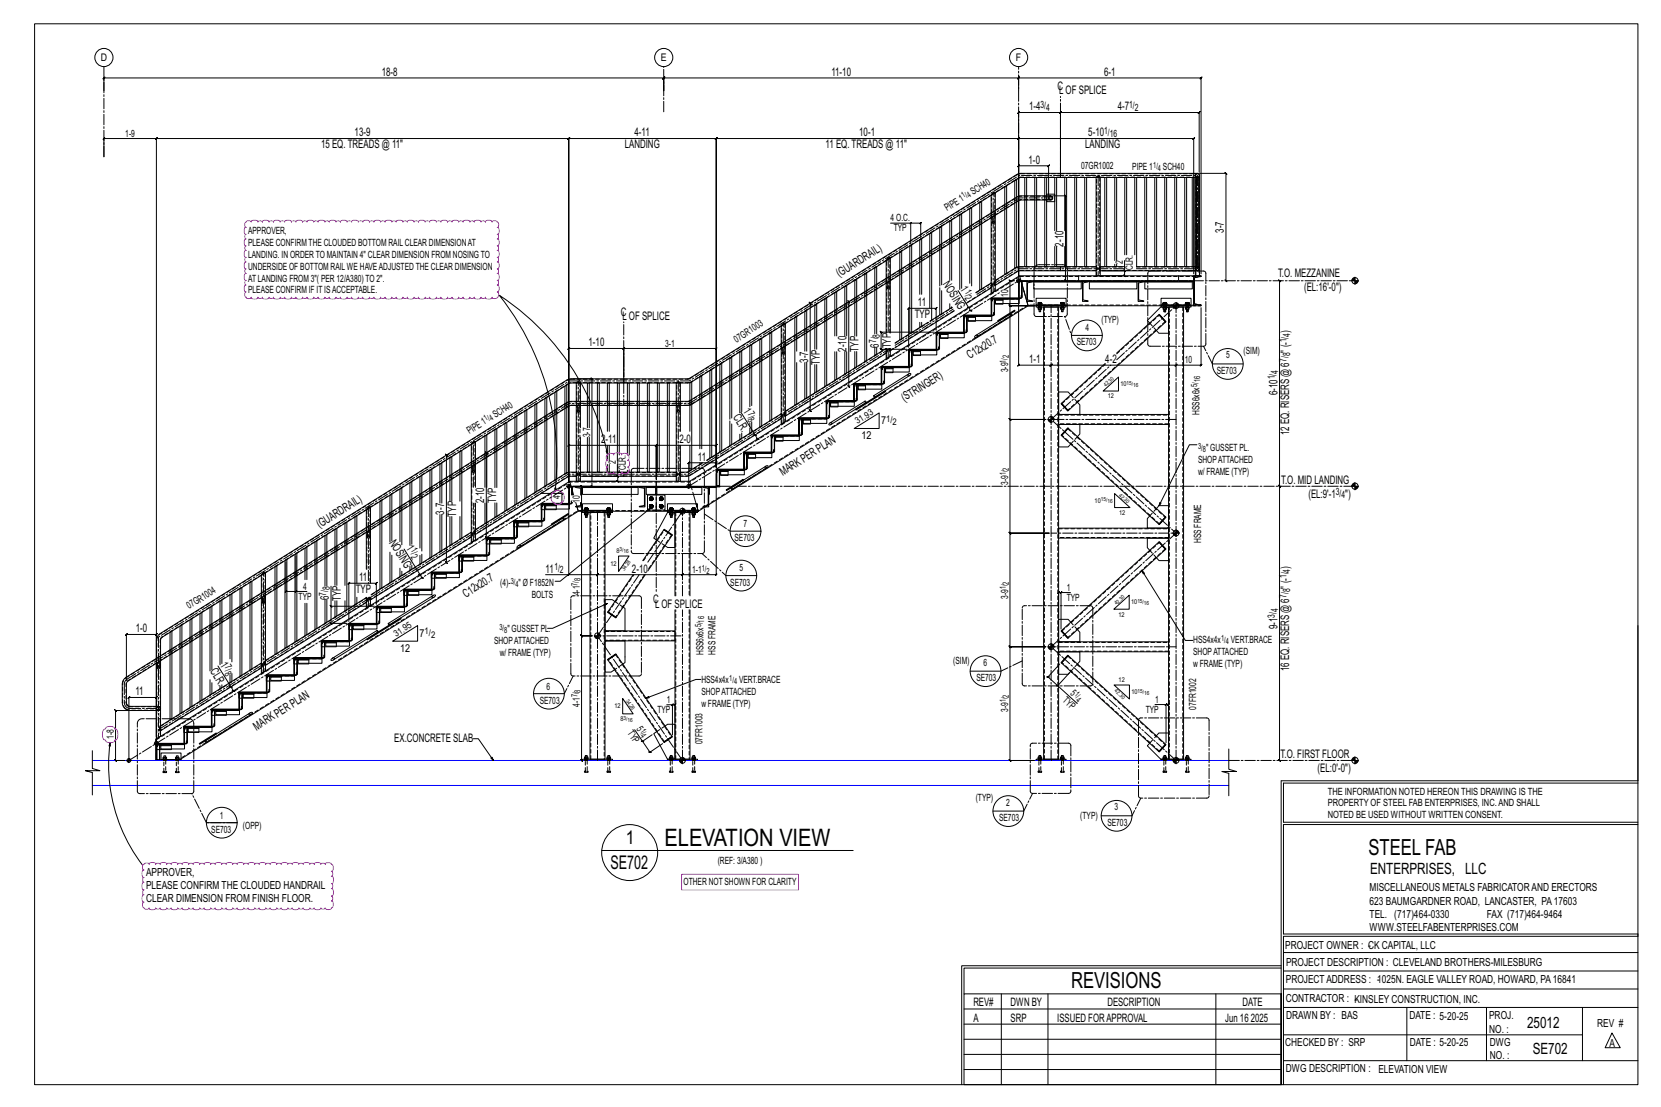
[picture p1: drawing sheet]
<svg xmlns="http://www.w3.org/2000/svg" width="914mm" height="610mm" viewBox="0 0 914 610" stroke-linecap="round" stroke-linejoin="round" font-family="sans-serif">
<defs><g id="words">
<text font-size="13.3" x="366" y="466">ELEVATION VIEW</text>
<g font-size="12.2">
<text x="753" y="471">STEEL FAB</text>
<text x="590" y="544">REVISIONS</text>
</g>
<g font-size="10.4">
<text x="344" y="465">1</text>
<text x="336" y="479">SE702</text>
</g>
<g font-size="8.6">
<text x="754" y="481">ENTERPRISES, LLC</text>
<text x="841" y="566">25012</text>
<text x="844" y="580">SE702</text>
</g>
<g font-size="6.5">
<text x="210" y="42">18-8</text>
<text x="458" y="42">11-10</text>
<text x="608" y="42">6-1</text>
<text x="582" y="50">C</text>
<text x="583" y="52">LOF SPLICE</text>
<text x="567" y="61">1-4</text>
<text x="615" y="61">4-7</text>
<text x="195" y="75">13-9</text>
<text x="349" y="75">4-11</text>
<text x="473" y="75">10-1</text>
<text x="599" y="75">5-10</text>
<text x="177" y="82">15 EQ. TREADS @ 11&quot;</text>
<text x="344" y="82">LANDING</text>
<text x="455" y="82">11 EQ. TREADS @ 11&quot;</text>
<text x="597" y="82">LANDING</text>
<text x="566" y="90">1-0</text>
<text x="674" y="128" transform="rotate(-90 674 128)">3-7</text>
<text x="585" y="136" transform="rotate(-90 585 136)">2-10</text>
<text x="462" y="153" transform="rotate(-32 462 153)">(GUARDRAIL)</text>
<text x="704" y="153">T.O. MEZZANINE</text>
<text x="519" y="157" transform="rotate(58 519 157)">NOSING</text>
<text x="528" y="159" transform="rotate(58 528 159)">1</text>
<text x="718" y="160">(EL:16'-0&quot;)</text>
<text x="342" y="174">C</text>
<text x="505" y="169">11</text>
<text x="343" y="176">LOF SPLICE</text>
<text x="504" y="175">TYP</text>
<text x="710" y="183" transform="rotate(-90 710 183)">)</text>
<text x="324" y="191">1-10</text>
<text x="484" y="191" transform="rotate(-90 484 191)">6</text>
<text x="490" y="192" transform="rotate(-90 490 192)">TYP</text>
<text x="466" y="194" transform="rotate(-90 466 194)">2-10</text>
<text x="473" y="194" transform="rotate(-90 473 194)">TYP</text>
<text x="534" y="198" transform="rotate(-32 534 198)">C12x20.7</text>
<text x="710" y="194" transform="rotate(-90 710 194)">&quot; (-</text>
<text x="445" y="200" transform="rotate(-90 445 200)">3-7</text>
<text x="451" y="201" transform="rotate(-90 451 201)">TYP</text>
<text x="567" y="200">1-1</text>
<text x="608" y="200">4-2</text>
<text x="498" y="221" transform="rotate(-32 498 221)">(STRINGER)</text>
<text x="703" y="218" transform="rotate(-90 703 218)">6-10</text>
<text x="409" y="226" transform="rotate(58 409 226)">1</text>
<text x="403" y="230" transform="rotate(58 403 230)">CLR.</text>
<text x="710" y="240" transform="rotate(-90 710 240)">12 EQ. RISERS @ 6</text>
<text x="331" y="244">2-11</text>
<text x="374" y="244">2-0</text>
<text x="384" y="254">11</text>
<text x="431" y="262" transform="rotate(-32 431 262)">MARKPERPLAN</text>
<text x="705" y="266">T.O. MID LANDING</text>
<text x="720" y="274">(EL:9'-1</text>
<text x="741" y="274">&quot;)</text>
<text x="267" y="277" transform="rotate(-90 267 277)">2-10</text>
<text x="273" y="277" transform="rotate(-90 273 277)">TYP</text>
<text x="245" y="283" transform="rotate(-90 245 283)">3-7</text>
<text x="251" y="284" transform="rotate(-90 251 284)">TYP</text>
<text x="176" y="291" transform="rotate(-32 176 291)">(GUARDRAIL)</text>
<text x="214" y="299" transform="rotate(58 214 299)">NOSING</text>
<text x="223" y="302" transform="rotate(58 223 302)">1</text>
<text x="300" y="315">11</text>
<text x="348" y="315">2-10</text>
<text x="710" y="313" transform="rotate(-90 710 313)">)</text>
<text x="198" y="320">11</text>
<text x="196" y="327">TYP</text>
<text x="256" y="329" transform="rotate(-32 256 329)">C12x20.7</text>
<text x="710" y="324" transform="rotate(-90 710 324)">&quot; (-</text>
<text x="181" y="330" transform="rotate(-90 181 330)">6</text>
<text x="188" y="331" transform="rotate(-90 188 331)">TYP</text>
<text x="360" y="332">C</text>
<text x="361" y="335">LOF SPLICE</text>
<text x="703" y="346" transform="rotate(-90 703 346)">9-1</text>
<text x="75" y="348">1-0</text>
<text x="115" y="370" transform="rotate(58 115 370)">CLR.</text>
<text x="121" y="366" transform="rotate(58 121 366)">1</text>
<text x="710" y="369" transform="rotate(-90 710 369)">16 EQ. RISERS @ 6</text>
<text x="75" y="383">11</text>
<text x="141" y="402" transform="rotate(-32 141 402)">MARKPERPLAN</text>
<text x="217" y="408">EX.CONCRETE SLAB</text>
<text x="705" y="417">T.O. FIRST FLOOR</text>
<text x="725" y="425">(EL:0'-0&quot;)</text>
</g>
<g font-size="6.4">
<text x="536" y="554">REV#</text>
<text x="556" y="554">DWN BY</text>
<text x="610" y="554">DESCRIPTION</text>
<text x="684" y="554">DATE</text>
<text x="536" y="563">A</text>
<text x="556" y="563">SRP</text>
<text x="582" y="563">ISSUED FORAPPROVAL</text>
<text x="674" y="563">Jun 16</text>
<text x="689" y="563">2025</text>
</g>
<g font-size="6.1">
<text x="80" y="482">APPROVER,</text>
<text x="80" y="489">PLEASE CONFIRM THE CLOUDED HANDRAIL</text>
<text x="754" y="491">MISCELLANEOUS METALS FABRICATORAND ERECTORS</text>
<text x="80" y="497">CLEAR DIMENSION FROM FINISH FLOOR.</text>
<text x="754" y="498">623 BAUMGARDNER ROAD, LANCASTER, PA17603</text>
<text x="754" y="505">TEL. (717)464-0330</text>
<text x="819" y="505">FAX (717)464-9464</text>
<text x="754" y="513">WWW.STEELFABENTERPRISES.COM</text>
<text x="708" y="523">PROJECT OWNER : -CK CAPITAL, LLC</text>
<text x="708" y="532">PROJECT DESCRIPTION : CLEVELAND BROTHERS-MILESBURG</text>
<text x="708" y="541">PROJECTADDRESS : -1025N. EAGLE VALLEY ROAD, HOWARD, PA16841</text>
<text x="708" y="552">CONTRACTOR : -KINSLEY CONSTRUCTION, INC.</text>
<text x="708" y="561">DRAWN BY : BAS</text>
<text x="776" y="561">DATE : 5-20-25</text>
<text x="820" y="561">PROJ.</text>
<text x="820" y="569">NO. :</text>
<text x="879" y="566">REV #</text>
<text x="708" y="576">CHECKED BY : SRP</text>
<text x="776" y="576">DATE : 5-20-25</text>
<text x="820" y="576">DWG</text>
<text x="886" y="577">A</text>
<text x="820" y="583">NO. :</text>
<text x="708" y="590">DWG DESCRIPTION : ELEVATION VIEW</text>
</g>
<g font-size="6">
<text x="485" y="234">7</text>
<text x="474" y="242">12</text>
<text x="231" y="351">7</text>
<text x="220" y="359">12</text>
</g>
<g font-size="5.8">
<text x="55" y="34">D</text>
<text x="364" y="34">E</text>
<text x="559" y="34">F</text>
</g>
<g font-size="5.5">
<text x="573" y="59">3/</text>
<text x="622" y="59">1/</text>
<text x="576" y="61">4</text>
<text x="625" y="61">2</text>
<text x="69" y="75">1-9</text>
<text x="608" y="74">1/</text>
<text x="611" y="76">16</text>
<text x="595" y="93">07GR1002</text>
<text x="623" y="94">PIPE 1</text>
<text x="640" y="94">SCH40</text>
<text x="536" y="107" transform="rotate(-32 536 107)">SCH40</text>
<text x="521" y="116" transform="rotate(-32 521 116)">PIPE1</text>
<text x="490" y="122">4 O.C.</text>
<text x="137" y="129">APPROVER,</text>
<text x="492" y="127">TYP</text>
<text x="137" y="135">PLEASE CONFIRMTHE CLOUDED BOTTOM RAILCLEAR DIMENSIONAT</text>
<text x="137" y="142">LANDING. IN ORDER TO MAINTAIN 4&quot; CLEAR DIMENSION FROM NOSING TO</text>
<text x="137" y="149">UNDERSIDE OF BOTTOM RAILWE HAVEADJUSTED THE CLEAR DIMENSION</text>
<text x="618" y="146" transform="rotate(-90 618 146)">2</text>
<text x="624" y="149" transform="rotate(-90 624 149)">CLR.</text>
<text x="137" y="155">AT LANDING FROM 3&quot;( PER 12/A380) TO 2&quot;.</text>
<text x="137" y="162">PLEASE CONFIRM IF IT ISACCEPTABLE.</text>
<text x="531" y="161" transform="rotate(58 531 161)">1/</text>
<text x="531" y="164" transform="rotate(58 531 164)">2</text>
<text x="555" y="164" transform="rotate(-90 555 164)">10</text>
<text x="606" y="178">(TYP)</text>
<text x="419" y="180" transform="rotate(-32 419 180)">3</text>
<text x="484" y="186" transform="rotate(-90 484 186)">8</text>
<text x="598" y="182">4</text>
<text x="710" y="185" transform="rotate(-90 710 185)">4</text>
<text x="366" y="191">3-1</text>
<text x="405" y="189" transform="rotate(-32 405 189)">07GR10</text>
<text x="482" y="189" transform="rotate(-90 482 189)">7/</text>
<text x="593" y="190">SE703</text>
<text x="708" y="188" transform="rotate(-90 708 188)">1/</text>
<text x="675" y="197">5</text>
<text x="685" y="195">(SIM)</text>
<text x="710" y="196" transform="rotate(-90 710 196)">8</text>
<text x="652" y="200">10</text>
<text x="708" y="199" transform="rotate(-90 708 199)">7/</text>
<text x="555" y="205" transform="rotate(-90 555 205)">3-9</text>
<text x="670" y="206">SE703</text>
<text x="702" y="209" transform="rotate(-90 702 209)">1/</text>
<text x="704" y="206" transform="rotate(-90 704 206)">4</text>
<text x="411" y="228" transform="rotate(58 411 228)">7/</text>
<text x="273" y="230" transform="rotate(-32 273 230)">SCH40</text>
<text x="411" y="231" transform="rotate(58 411 231)">8</text>
<text x="660" y="228" transform="rotate(-90 660 228)">HSS6x6x</text>
<text x="258" y="239" transform="rotate(-32 258 239)">PIPE1</text>
<text x="325" y="241" transform="rotate(-90 325 241)">3-7</text>
<text x="664" y="249">&quot; GUSSET PL.</text>
<text x="339" y="256" transform="rotate(-90 339 256)">2</text>
<text x="660" y="255">SHOPATTACHED</text>
<text x="345" y="259" transform="rotate(-90 345 259)">CLR.</text>
<text x="660" y="262">w/ FRAME (TYP)</text>
<text x="555" y="267" transform="rotate(-90 555 267)">3-9</text>
<text x="308" y="275" transform="rotate(-90 308 275)">4</text>
<text x="735" y="273">3/</text>
<text x="738" y="274">4</text>
<text x="319" y="277" transform="rotate(-90 319 277)">10</text>
<text x="409" y="290">7</text>
<text x="404" y="298">SE703</text>
<text x="661" y="299" transform="rotate(-90 661 299)">HSS FRAME</text>
<text x="226" y="303" transform="rotate(58 226 303)">1/</text>
<text x="226" y="307" transform="rotate(58 226 307)">2</text>
<text x="305" y="314">1/</text>
<text x="308" y="316">2</text>
<text x="381" y="315">1-1</text>
<text x="407" y="315">5</text>
<text x="710" y="315" transform="rotate(-90 710 315)">4</text>
<text x="275" y="323">(4)-</text>
<text x="286" y="323">&quot; Ø F1852N</text>
<text x="402" y="322">SE703</text>
<text x="708" y="318" transform="rotate(-90 708 318)">1/</text>
<text x="118" y="327" transform="rotate(-32 118 327)">4</text>
<text x="167" y="325">4</text>
<text x="180" y="328" transform="rotate(-90 180 328)">7/</text>
<text x="182" y="325" transform="rotate(-90 182 325)">8</text>
<text x="293" y="329">BOLTS</text>
<text x="319" y="328" transform="rotate(-90 319 328)">4-1</text>
<text x="555" y="330" transform="rotate(-90 555 330)">3-9</text>
<text x="587" y="325">1</text>
<text x="708" y="329" transform="rotate(-90 708 329)">7/</text>
<text x="710" y="326" transform="rotate(-90 710 326)">8</text>
<text x="104" y="336" transform="rotate(-32 104 336)">07GR10</text>
<text x="164" y="330">TYP</text>
<text x="587" y="331">TYP</text>
<text x="702" y="340" transform="rotate(-90 702 340)">3/</text>
<text x="704" y="337" transform="rotate(-90 704 337)">4</text>
<text x="279" y="348">&quot; GUSSET PL.</text>
<text x="272" y="355">SHOPATTACHED</text>
<text x="657" y="354">HSS4x4x</text>
<text x="678" y="354">VERT.BRACE</text>
<text x="275" y="361">w/ FRAME (TYP)</text>
<text x="387" y="361" transform="rotate(-90 387 361)">HSS6x6x</text>
<text x="394" y="361" transform="rotate(-90 394 361)">HSS FRAME</text>
<text x="525" y="366">(SIM)</text>
<text x="657" y="361">SHOPATTACHED</text>
<text x="123" y="371" transform="rotate(58 123 371)">8</text>
<text x="124" y="367" transform="rotate(58 124 367)">7/</text>
<text x="541" y="367">6</text>
<text x="657" y="367">w FRAME (TYP)</text>
<text x="386" y="376">HSS4x4x</text>
<text x="407" y="376">VERT.BRACE</text>
<text x="538" y="375">SE703</text>
<text x="301" y="380">6</text>
<text x="386" y="383">SHOPATTACHED</text>
<text x="589" y="382" transform="rotate(42 589 382)">5</text>
<text x="297" y="387">SE703</text>
<text x="319" y="389" transform="rotate(-90 319 389)">4-1</text>
<text x="367" y="387">1</text>
<text x="386" y="389">w FRAME (TYP)</text>
<text x="585" y="386" transform="rotate(42 585 386)">TYP</text>
<text x="636" y="387">1</text>
<text x="362" y="393">TYP</text>
<text x="555" y="392" transform="rotate(-90 555 392)">3-9</text>
<text x="631" y="393">TYP</text>
<text x="658" y="391" transform="rotate(-90 658 391)">07FR1002</text>
<text x="350" y="401" transform="rotate(56 350 401)">5</text>
<text x="63" y="407" transform="rotate(-90 63 407)">1-8</text>
<text x="345" y="404" transform="rotate(56 345 404)">TYP</text>
<text x="387" y="410" transform="rotate(-90 387 410)">07FR1003</text>
<text x="731" y="438">THE INFORMATION NOTED HEREON THIS DRAWING IS THE</text>
<text x="537" y="441">(TYP)</text>
<text x="554" y="444">2</text>
<text x="614" y="446">3</text>
<text x="731" y="444">PROPERTY OF STEEL FAB ENTERPRISES, INC.AND SHALL</text>
<text x="121" y="451">1</text>
<text x="550" y="452">SE703</text>
<text x="595" y="451">(TYP)</text>
<text x="610" y="455">SE703</text>
<text x="731" y="451">NOTED BE USED WITHOUT WRITTEN CONSENT.</text>
<text x="116" y="459">SE703</text>
<text x="134" y="456">(OPP)</text>
<text x="395" y="476">(REF: 3/A380 )</text>
<text x="376" y="488">OTHER NOT SHOWN FOR CLARITY</text>
</g>
<g font-size="5.1">
<text x="472" y="234" transform="rotate(-32 472 234)">31.93</text>
<text x="488" y="232">1/</text>
<text x="491" y="234">2</text>
<text x="218" y="351" transform="rotate(-32 218 351)">31.95</text>
<text x="234" y="349">1/</text>
<text x="237" y="351">2</text>
</g>
<g font-size="4.7">
<text x="635" y="92">1/</text>
<text x="637" y="94">4</text>
<text x="532" y="109" transform="rotate(-32 532 109)">/4</text>
<text x="555" y="197" transform="rotate(-90 555 197)">2</text>
<text x="554" y="200" transform="rotate(-90 554 200)">1/</text>
<text x="659" y="213" transform="rotate(-90 659 213)">5/</text>
<text x="661" y="210" transform="rotate(-90 661 210)">16</text>
<text x="269" y="232" transform="rotate(-32 269 232)">/4</text>
<text x="660" y="247">3/</text>
<text x="662" y="249">8</text>
<text x="554" y="262" transform="rotate(-90 554 262)">1/</text>
<text x="555" y="259" transform="rotate(-90 555 259)">2</text>
<text x="386" y="314">1/</text>
<text x="389" y="316">2</text>
<text x="281" y="322">3/</text>
<text x="284" y="323">4</text>
<text x="318" y="323" transform="rotate(-90 318 323)">7/</text>
<text x="320" y="320" transform="rotate(-90 320 320)">8</text>
<text x="555" y="322" transform="rotate(-90 555 322)">2</text>
<text x="554" y="325" transform="rotate(-90 554 325)">1/</text>
<text x="275" y="347">3/</text>
<text x="386" y="345" transform="rotate(-90 386 345)">5/</text>
<text x="388" y="343" transform="rotate(-90 388 343)">16</text>
<text x="278" y="348">8</text>
<text x="672" y="353">1/</text>
<text x="675" y="355">4</text>
<text x="401" y="375">1/</text>
<text x="404" y="377">4</text>
<text x="318" y="384" transform="rotate(-90 318 384)">7/</text>
<text x="320" y="381" transform="rotate(-90 320 381)">8</text>
<text x="591" y="383" transform="rotate(42 591 383)">1/</text>
<text x="554" y="387" transform="rotate(-90 554 387)">1/</text>
<text x="555" y="384" transform="rotate(-90 555 384)">2</text>
<text x="592" y="386" transform="rotate(42 592 386)">4</text>
<text x="352" y="402" transform="rotate(56 352 402)">1/</text>
<text x="352" y="405" transform="rotate(56 352 405)">4</text>
</g>
<g font-size="3.7">
<text x="617" y="213">10</text>
<text x="610" y="219">12</text>
<text x="603" y="277">10</text>
<text x="616" y="284">12</text>
<text x="339" y="304">8</text>
<text x="336" y="312">12</text>
<text x="623" y="333">10</text>
<text x="616" y="340">12</text>
<text x="616" y="376">12</text>
<text x="623" y="382">10</text>
<text x="338" y="390">12</text>
<text x="342" y="397">8</text>
</g>
<g font-size="3.1">
<text x="609" y="213" transform="rotate(-42 609 213)">42.30</text>
<text x="620" y="212">15/</text>
<text x="624" y="213">16</text>
<text x="616" y="273" transform="rotate(42 616 273)">42.30</text>
<text x="606" y="276">15/</text>
<text x="610" y="277">16</text>
<text x="341" y="304">3/</text>
<text x="343" y="305">16</text>
<text x="344" y="315" transform="rotate(-56 344 315)">34.28</text>
<text x="615" y="333" transform="rotate(-42 615 333)">42.30</text>
<text x="626" y="332">15/</text>
<text x="630" y="333">16</text>
<text x="613" y="381" transform="rotate(42 613 381)">42.30</text>
<text x="626" y="381">15/</text>
<text x="630" y="383">16</text>
<text x="344" y="386" transform="rotate(56 344 386)">34.28</text>
<text x="343" y="396">3/</text>
<text x="345" y="397">16</text>
</g>
</g></defs>
<g fill="none" stroke="#000" stroke-width=".55">
<path d="M19 13h883v584h-883zM57 50v-7l1-1-1 1h308l1-1-1 1v7v-7l1-1-1 1h196h-1l1-1v1v7M561 41l-1 2 1-1v1h100l1-1-1 1v108M86 76h1l-1 1v-1h-29h1l-1 1v-1v10M559 99v11M560 99v10M560 99h.1M584 95v3h19M584 95h-22l-2 1-181 112-36 1M584 96h.1M584 98h-22l-9 5M592 98h1v49h-1z"/>
<path d="M597 98h1v49h-1zM603 98v49h1l-1 2M603 98h.1M606 98h.1M606 98h52M606 98l-2-1-1 1M606 98v49M608 98h1v49h-1zM630 98h1v49h-1zM636 98h1v49h-1zM641 98h1v49h-1zM647 98h1v49h-1z"/>
<path d="M652 98h1v49h-1zM656 98h1v49h-1zM658 97v55h2v-55M659 98h1v49h-1zM659 95h-75M660 95v-33l1-1-1 2v-1h-76v-1l-1 2 1-1v32v-32v-1l-1 2 1-1h-23v-1l-1 2 1-1v90v-61l-1 1 1-1h16v1l1-1h-1v17M660 95h15h-1l1 1v-1v60M528 118v10M528 118l-4 3M529 118h.1M529 118h-1M529 118v10"/>
<path d="M534 115v10M534 115l-5 3M535 114l-1 1M535 114v10M539 111v11M539 111l-4 3M540 111h-1M540 111v10M546 120v36M546 108v9M546 108l-6 3M546 108h.1"/>
<path d="M546 120l1-1v4h-1zM548 106v10M548 106h-1l-1 2M548 118v36l-1 1 1 5M553 103v10M553 103l-5 3M554 102v10M554 102h.1M554 114v37h-1v-36M560 111v36l-1 1v-37M564 108v-10h1v10M565 110v37h-1v-37"/>
<path d="M570 108v-10h1v10M570 110v37h1v-37M575 110v37h1v-37M576 108v-10h-1v10M576 108v-1h5v4h-5v-1M576 108h.1M576 110h.1M579 108h8l-1-1 1 1v47l-1-1 1 1M490 123h11v11M495 139v10M495 139l-5 3M496 138v10"/>
<path d="M501 135v11M501 123l1-1-1 1zM501 123h6h-1l1-1v9M502 135v10M502 135h.1M506 132v10M507 131h.1M507 131v10M512 129v10M512 129h.1M513 140v36l-1 1 12-8M513 128l-18 11"/>
<path d="M513 128v10M517 135h.1M517 137v21M517 125v10M517 125l-4 3M518 125h.1M518 125h-1M518 125v10M518 137v20M523 134v20M523 122v10M523 122l-5 3"/>
<path d="M524 121h.1M524 121l-1 1M524 121v10M524 133v21M528 130v29M529 130v29M534 127v29M535 126v31M540 123v36l-1 1v-37M581 136v11h1v-11M581 127v-29h1v29M586 127v-29h1v49h-1v-11"/>
<path d="M465 158v10M465 158l-4 3M466 157h.1M466 157l-1 1M466 157v10M471 154h1v10M471 154v10M471 154l-5 3M476 151l1-1v10M476 151v10M476 151l-4 3M482 159v25"/>
<path d="M482 147l-5 3M482 147v11M482 147h.1M483 147h-1M483 147v10M483 159v25M488 144v9M488 156v27M488 144l-5 3M488 144h.1M488 156l2-1-1 4h-1zM490 142l-2 2"/>
<path d="M490 142h.1M490 142v10M490 154v29M496 150v37h-1v-36M502 147v36l-1 1v-37M506 144v18M507 143v19M512 141v29M517 158v15h1v-13M546 156h.1M546 158v1M546 156l-9 5"/>
<path d="M546 159l-14 8M546 159v3M546 156v3M559 155h-3v-1l1 1h-1v13l1 1-1-1h13h-13l1 1-1-1v63v-1l1 1h-1h20h-20v-1l1 1h-1v63v-1l1 1h-1h22h-22v-1l1 1h-1v62l1 1-1-1h20h-20l1 1-1-1v63v-1l1 1h-1h13M560 155h2l-1-3h96v16h-1v1h-17v-1h-52v1h-17v-1h-4l-2-8M560 155l1 1M560 155h1M561 155h.1M561 157v44l-1 1 1-1h18l-1 1 1-1-1 1 1-1h68v1l1-1h-1M561 154v1M561 154l1 1M561 153v3"/>
<path d="M561 154h1M561 155h96h-95l-1 1zM561 152l-181 113M562 155v1M562 155l1 9zM563 157l1 3M565 155h3l-2 1v9l2 1h-3zM569 155h26zM569 155v4h26v-4M584 147h-23l-13 8M584 147h19M584 147v2h19"/>
<path d="M584 149h-23l-13 8M594 152v3M596 155h3l-3 1v9l3 1h-3zM600 155h26zM600 155v4h26v-4M606 147l-1 2h1v3h-3v-3M606 149h52M606 147h.1M606 147h13M614 146v1h1v-1M614 143v-45h1v45M619 149l1 1z"/>
<path d="M619 143v6h-12M619 149v3v-1l1 1h-1h-13M619 140v-42h1v42M625 140v-42h1v49h32M627 155h3l-3 1v9l3 1h-3zM630 155h26zM630 155v4h26v-4M649 152v3M657 152h4l-3 1v14l3 1h-4zM657 151v-75h1l-1 1v-1h-96l-1 1 1-1v76v-76l-1 1 1-1h-167h1l-1 1v-1v181v-181h1l-1 1v-1h-81h1l-1 1v-1v190v-190h1l-1 1v-1h-227h1l-1 1v-1v330v-57h1l-1 1v-1h-16l-1 1 1-1v26M659 147h.1M659 149h.1"/>
<path d="M660 147h.1M660 149h.1M674 154l1 1zM705 155l-1-1 1 1h-1v113v-1l1 1h-1h1M744 155h4M746 153l-2 1M746 153l-2 2M746 153l-1 2M746 154l-1 1M746 154v1M746 153v4M746 155h.1"/>
<path d="M747 155h-1M747 155l-1 1M748 155l-2 1M430 180v9M430 180l-5 3M430 180h.1M432 178l-2 2M432 178h.1M432 178v10M438 175l-6 3M438 175v10M439 174h.1"/>
<path d="M439 174v10M443 171v11M444 171v10M446 167l-1-1 2 2-1-1v59M449 168v10M450 167v11M450 179v13M454 165v10M455 176v36l-1 1v-36M455 174v-10l-17 11M460 171h.1M460 173v12"/>
<path d="M460 161v10M460 161l-5 3M461 161h.1M461 161h-1M461 161v10M461 173v12M465 170v15M466 169v16M467 166l1 1-1-1v47M471 166v19M472 166v19M477 162v37h-1v-36"/>
<path d="M506 178v2h1v-2M511 178l-18 11M523 167v3l1-1M525 171l-32 20M527 160l7 11h1h-1M528 162h.1M529 163h.1M531 165h.1M531 174l16-1v-1v1v1h-16l-1 1zM531 174h15v-10v10h-15v1zM532 174v9zM532 169l2 1z"/>
<path d="M533 174v3h4v-3M533 174h4M546 174h-13M546 164h16v-1v1h-16v1zM546 164h15v-9v10h-15v1zM546 174v3h-13v-2h4M547 164v9zM548 165v2h4v-2M548 165h4M549 177l10-6-10 6zM561 164h-13M561 165v2h-13v-2h4"/>
<path d="M564 160l2 8-176 110M570 168h17h-17zM570 168v-4h17v4M571 169h2zM571 169v1h1v-1M572 171v1h1v-1M573 169v1l-1 1 1-1v-1M575 169h8v249h-8zM584 169h2zM584 169v1v-1M584 171v1h1v-1M585 169v1l-1 1 2-1v-1"/>
<path d="M638 173l4 4zM639 168h17h-17zM639 168v-4h17v4M640 168h.1M640 169v1h1v-1M640 168h1M641 167v1M641 167l-1 1M641 171h.1M641 167h.1M641 167l1 1M641 169h-2l-7 7 1 2"/>
<path d="M641 169h1M641 172h.1M641 171v1h1v-1M641 169h-1h1M641 167h1M641 167l1 1v-1M641 171h1M642 167v1M642 172h.1M642 169l1 1v14h-5l-1-2M642 169v1h-1l1 1M642 171h.1"/>
<path d="M642 167h.1M642 169v2M642 168h.1M643 169h9v249h-9zM646 168h3M646 169l1 1M646 168l1 2M647 168v1M647 167l2 1M647 168h1M647 167v3M648 167l1 1"/>
<path d="M653 168h.1M653 169v1v-1M653 167v1M653 167l1 1M653 171h.1M653 167h.1M653 172h1M653 171v1h1v-1M653 169h2M653 167h1M654 167v1v-1M654 171h.1"/>
<path d="M654 167l1 1M654 169v1h-1l1 1M654 167h.1M655 169l-1 2M655 168h-1M655 168h.1M661 169v32h1l-1 1v-1h-14M397 200l-17 11v10M397 200v10M402 197v10M402 197l-5 3M403 197l4-3v10"/>
<path d="M403 197h.1M403 197h-1M403 197v10M408 193h.1M408 193l-1 1M408 193v10M413 190h1v10M413 190v10M413 190l-5 3M418 187l1-1v10M418 199v30M418 187l-4 3"/>
<path d="M418 187v10M419 198v37h-1v-6M424 183v11M424 183l-5 3M425 195v36l-1 1v-37M425 183h-1M425 183v10M430 192v36M431 192l1-1-1 4zM432 190v36M438 187v36h1v-23M439 186v7"/>
<path d="M443 200v20l1-1v-19M443 183v10M444 183v10M449 180v12M460 194v15h1v-15M465 194v12l1-1v-11M471 194v9l1-1v-8M482 191v5l1-1v-4M488 192l-56 34M488 192h.1M488 194v1M488 195l-56 34"/>
<path d="M488 192v3M488 195v3M490 192v1M490 193v3M490 193h.1M492 192l-2 1M501 192h15l1-1v1l-1 1h-15l-1 1zM501 193h14l1-10v10h-15v1zM502 193v9zM503 193v3h4v-3M503 193h4M514 183h-29v-1l1 1h-1v9l1 1-1-1h14"/>
<path d="M515 182v-12l1-1-1 1h-15l1-1-1 1v21M515 193h-12M515 183h17v-1v1h-16l-1 1zM516 183h14l1-9v10h-15v1zM516 193v2h-13v-1h4M517 183v9zM518 184v2h4v-2M518 184h4M530 183h-12M531 184v2h-13v-2h4M537 185l19-12h1v1l-19 12a.7 .7 0 0 1-1 0 .7 .7 0 0 1 0-1h1v1M590 185h17"/>
<path d="M615 194l23-21 4 4-54 49-4-4 24-22M315 209h11l-1-1 1 1v59l-1-1 1 1h-11M317 211v10M319 211l1 10M343 209v2h-23l-2-1-1 1h-3l-52 32M343 209h-29h-2l-224 140-2 3v11M368 211h-25M368 211l6-1 1 1h4l2-1v10M368 211h-1v11M368 211v11M372 211v10M374 211l1 10"/>
<path d="M385 219v28M385 207v11M386 207v10M386 219v28M391 204v10M392 215v37h-1v-36M392 203v11M396 201v10M397 212v36l-1 1v-36M402 207h.1M402 209v22M403 209v21"/>
<path d="M407 206v21M408 205v22M413 202v22M414 202v21M449 201v15h1v-15M467 212l1 1zM470 212l16-1 1-1v1l-1 1h-15l-1 1zM470 212h15v-10v10h-14l-1 1zM472 212v8zM472 212v3h4v-3M472 212h4M485 212h-13"/>
<path d="M485 202h16l1-2v2h-1h-15l-1 1zM485 202h15l1-9v9h-15l-1 2zM485 212v2h-13v-2h4M487 202v9zM487 203v2h5v-2M487 202h5M500 202h-13M500 206l-19 12 1 1 19-12a.7 .7 0 0 1-1 0 .7 .7 0 0 1 0-1 .7 .7 0 0 1 1 0v1M501 202v3h-14v-2h5M589 217l-1-1h-5v12h11v-5l-1-1M607 215l9-7v7zM647 202l1-1z"/>
<path d="M667 200h17M285 239v-10l-2 1v10M290 236v-10h-1v10M290 238v36l-1 1v-37M296 232v-10l-2 1v10M296 234v37h-2v-36M301 229v-10l-1 1v10M301 231v36l-1 1v-37M307 227v37h-2v-36M307 226v-11l-2 1v10M312 224v36l-1 1v-36M312 222v-10l-1 1v10"/>
<path d="M317 223v37M318 223v4h1v-4l-6 1-243 151v2v10v2h2h15a1.1 1.1 0 0 1 1 1 1.1 1.1 0 0 1-1 1h-16M320 223v13M323 222v-11h1v11M323 223v13M324 223v13M329 223v37h1v-37M329 222v-11h1v11M334 222v-11h1v11M334 223v15M335 223v15M340 222v-11h1v11"/>
<path d="M340 223v31M341 223v28M343 223v-2h-29l-2 1-243 151-2 3v11l1 3 3 1M343 223h-25M343 221h36l181-112 2-1h16a1.1 1.1 0 0 1 2 1 1.1 1.1 0 0 1-2 1h-17l-180 113h-2h-6h1v4h-1v-4M345 222v-11h1v11M345 223v28M346 223v28M352 223v37h-1v-37M352 222v-11h-1v11M356 223v37h1v-37M356 222v-11h1v11"/>
<path d="M362 223v37h1v-37M362 222v-11h1v11M368 223v37h-1v-37M372 223v37M373 223h-30M375 223v15M380 222h.1M380 223v15M381 222v37h-1v-14M402 232v13h1v-12M408 227l9 15h-1h2h-1M408 238v3l-1 1v-3"/>
<path d="M413 233v2M414 232v6l-1 1v-3M415 239l1 1zM425 240l16-1v-1v1v1h-16v1zM425 240h15v-10v10h-15v1zM426 240v9zM430 231l-50 31h-1h-4M430 228h.1M430 230v1M430 228l-41 25M430 231v3M430 228h1l-1 3"/>
<path d="M432 226v3M432 229v3l-2 2M432 226v1M432 229h.1M440 240h-13M440 230h16l1-1-1 1h-16v1zM440 230h15v-9v10h-15v1zM441 230l1 9zM442 231v3h4v-3M442 231h4M445 226l2 1zM455 230h-13"/>
<path d="M455 221h16l1-2v2h-1h-15l-1 1zM455 221h15v-9v9h-14l-1 1zM455 231v2h-13v-2h4M457 221v9zM457 233l19-12h1v1l-20 12a.7 .7 0 0 1-1 0 .7 .7 0 0 1 0-1 .7 .7 0 0 1 1 0h1l-1 1M457 222v2h4v-2M457 221h4M470 221h-13M470 236l14-9v9zM470 221v3h-13v-2h4M471 225l16-10 1 1-17 10zM577 231h3"/>
<path d="M577 231l1 1M577 231l2 1M578 231l1 1M578 231h1M579 230l1 1M579 230v1M579 229l1 2M579 231h.1M579 229v4M583 228h60v6h-60zM584 222l4 4zM588 236l-4 4z"/>
<path d="M588 236l54 49-4 4-54-49zM246 251l-1-1 1 1v59M254 258v-10l-1 1v10M259 257v36M260 245l-56 34M261 256v4h-1v-3M262 243h-1l-1 1-1 1v10M262 243h.1M262 243v10M262 256v12M267 252v16M268 249h-1l1 1v-1v47"/>
<path d="M268 250v-11l-1 1v10M268 251v17M272 249v19M273 246v-10l-1 1v10M273 248v20M279 243v-10h-1v10M279 245v36l-1 1v-37M285 241v36l-2 1v-36M317 260h-4l-2 1-49 31M317 260h.1M320 241v19M320 260h23v2"/>
<path d="M320 260h.1M323 241v19h1v-19M334 248v2zM334 256v4h1v-4M334 245v9M334 250a138 138 0 0 0-59-87 147 147 0 0 1 31 108M335 245v9M340 256v4h1v-1M340 254v8h-19M343 260h29M345 259v1M346 259v1"/>
<path d="M372 260h.1M375 245v15M385 255v1l1-1M387 255l-8 5h-4M394 259l1 8 1 1h-2zM394 257l1-66-1 1h-51l1-1-1 1v16v-16l1-1-1 1h-30l1-1-1 1v74v-21v1l1-1h-1h48v1l1-1h-1v19v-19v1l1-1h-1h33v1l1-1h-1v12v-2l1-1-1 1h-15l1-1-1 1v13M394 259l16-1 1-1v1l-1 1h-15l-1 1zM395 259h14l1-10v10h-15v1zM396 259v9zM397 259v3h4v-3M397 259h4M409 259h-12"/>
<path d="M410 249h16v-1v1h-16l-1 1zM410 249h15v-9v10h-15v1zM410 259v2h-13v-1h4M411 249v9zM412 250v2h4v-2M412 250h4M421 257a.7 .7 0 0 1 1-1 .7 .7 0 0 1 1 1 .7 .7 0 0 1-1 1h-1zM422 257l-20 12 1 1 19-12M425 249h-13M425 250v2h-13v-2h4M427 240v3h4v-3M427 240h4"/>
<path d="M440 240v3h-13v-2h4M593 240l1-1v-5h-11v12h5l1-1M659 245h-4l-17 33M204 279h-1l-1 2M204 279h.1M204 279v10M221 279v-10h-1v10M226 278v22M227 275v-10l-1 1v10M227 277v23M231 274v28M232 272v-10h-1v10"/>
<path d="M232 274v29M238 270v37h-1v-36M238 268v-10l-1 1v10M242 268v9M243 265v-10l-1 1v10M243 267v10M248 264v12M249 262v-11l-1 1v10M249 263v13M253 261v15M254 260v36l-1 1v-13M262 277v15"/>
<path d="M268 277v11h-1v-11M272 277v8l1-1v-7M298 272h11v-1l1 1h-1v5l1 1-1-1h-9M298 278h15v-10v10h-14l-1 1zM299 278h1M300 278v9zM300 278h6h-6M305 269h1v2zM306 278v3h-6M312 268l1 1M313 268h.1M313 270v46h-13"/>
<path d="M313 267l1 1M313 267v2M313 268h83h-82l-1 1zM313 278v2h-13v-1h6M314 265l-228 142v3v-1M314 268l-1-1 1 1M315 268v1M315 276l-1 1h-15l-1 2 1-1h15l1-1M315 273v-5v5M315 270l1 3zM317 277l1 2zM317 262l-4 1-51 31"/>
<path d="M317 262h.1M317 260l1 1-1 1M319 268h1v-1l1 1h-1v14v-1l1 1h-1h1l-1-1 1 1h-1v68l1 1-1-1h6h-6l1 1-1-1v69v-1l1 1h-1h1M320 262v3h-3v-3M320 260l-1 1 1 1M320 262h.1M320 273v-4l-3-1h3v5M320 277v1l-3 1h3v-2M321 268h30zM321 268v4h30v-4M340 262l1 1zM340 262v3l1 1-1-1h-19"/>
<path d="M343 262h-23M343 262h29M352 268h3v11h-3l3-1v-9zM356 268h5zM356 268v4h5v-4M356 273h10v8h-10zM358 274h1l1 1-1 1h-1v-1zM358 278h1l1 1-1 1h-1v-1zM358 280l-50 40h-2M361 268v-3h19v3h-2M361 265h-47v3h-2M361 268v5"/>
<path d="M362 268h24zM362 268v4h24v-4M364 278h1v1v1h-1l-1-1zM364 274h1v1v1h-1l-1-1zM372 262h.1M372 262v3h3v-3M372 260l1 1-1 1M375 260l-1 1 1 1M375 262h.1M376 280v3M376 280l1 1M378 268l1 1"/>
<path d="M379 268h.1M379 267l1 1M379 267v2M382 272l1 5zM387 268h3v11h-3l3-1v-9zM388 279l-4 3v-2v2h-17h-6v-1v1h-24h-16h-3v-3v3l-218 136M390 278h-1M390 268h4l-3 1-1 3zM394 261v55h1l-1 1v-1h-18l-1 1 1-5M400 270l9-6-9 6zM614 272l8 8h-8zM704 268v-1l1 1h-1v151"/>
<path d="M744 268h4M746 266l-2 1M746 266l-2 2M746 267l-1 1M746 267v1M746 266v4M746 268h.1M747 268l-1 1M748 268l-2 1M191 299v37h-1v-5M191 298v-11l-1 1v10M195 297v36l1-1v-3"/>
<path d="M196 294v-10l-1 1v10M196 296v25M202 281v10M202 293v20M202 281l-56 34M202 281h.1M203 292v4h-1v-3M204 292v29M210 287v37h-1v-36M210 286v-11l-1 1v10M215 285v13M216 282v-10l-1 1v10"/>
<path d="M216 284v14M220 281v17M221 281v19M242 283v21l1-1v-20M248 284v16h1v-16M259 296v3M262 292l-1 2h1M262 294v3l-2 1M262 292h.1M262 294h.1M267 296l1 1zM268 296h16l1-1-1 1h-16v1z"/>
<path d="M268 296h15v-9v10h-15v1zM268 300h1M268 297h1M269 296l1 9zM270 297h6h-6M276 297v3h-6M283 287h16l1-2v2h-1h-15l-1 1zM283 287h15v-9v9h-14l-1 1zM283 297v2h-13v-2h6M283 290h2M284 288h1M285 287v9z"/>
<path d="M291 288v2h-6M291 287l-6 1M298 287v3h-13v-2h6M298 281h2M303 289l10-6-9 6zM321 281h16v1h-16zM321 281v-4h16v4M322 281h.1M322 282v1v-1M322 281v-1v1M322 282h2M322 284h.1"/>
<path d="M322 284v1h1v-1M322 285h1M322 280h1M322 284h1M323 281l-1-1 1 1M323 280v1v-1M323 284h.1M323 280l1 1M323 282v1h-1l1 1M324 282l-1 2M324 281h-1M324 281h.1"/>
<path d="M325 282h8v136h-8zM334 281h.1M334 282v1h1v-1M334 281l1-1v1M335 282h1M335 285h1M335 282h-1h2M335 280h1M335 281v-1l1 1M335 280l1 1v-1M335 284h.1M335 280l1 1"/>
<path d="M336 284v1h-1v-1M336 282v1h-1l1 1M336 284h.1M336 282v2M336 281h.1M362 297l-2-1 7-14h4l1 1v18h-4h-2M366 291l4 4zM367 281h17v1h-17zM367 281v-4h17v4M368 282h3zM369 281h.1M369 282v1v-1"/>
<path d="M369 281v-1v1M369 285h.1M369 280h1M370 281l-1-1 1 1M370 280v1v-1M370 284h.1M370 280l1 1M370 284v1h-1v-1M370 285h.1M370 282v1h-1l1 1M371 282l-1 2M371 281h-1"/>
<path d="M372 282v46M374 282h4M374 282l1 1M374 282l2 1M375 282l1 1M375 282h1M376 280l1 2M376 281v1M380 282v46M381 281h.1M381 282v1v-1M381 280l1 1"/>
<path d="M381 280v1M381 285h1M382 282h-1h2h-2M382 280h.1M382 284h.1M382 280l1 1v-1M382 280l1 1M382 284v1h-1l1-1M382 282v1h-1l1 1M383 282l-1 2M383 281h.1M402 293h17"/>
<path d="M583 291h60v5h-60zM637 280l1-2h5v12v1h-11v-5l1-2M638 298l4 4zM642 285l-4 4zM646 294h3M646 294l1 1M647 294h.1M647 292l2 2M647 293l1 1M647 292v3M648 292l1 1M144 317l-55 34-1 2v8"/>
<path d="M144 317v10M146 315h.1M146 315l-2 2M146 315v10M157 309v17l1-1-1 1h6M158 318v-10l-1 1v10M163 306v20h6M163 315v-10h-1v10M163 317v36l-1 1v-37M168 314v5M169 311v-10l-1 1v10M169 313v6"/>
<path d="M174 310v36l-1 1v-37M174 308v-10h-1v11M179 307v16M180 304v-10l-1 1v10M180 306v17M184 304v18M185 301v-10l-1 1v10M185 303v19M190 300v22M215 304v17l1-1v-14M220 313v5l1-1v-2M222 302l9 14h1"/>
<path d="M227 311v2l-1 1v-2M227 309h.1M230 316l2 1zM231 316l1 2h1h-1h1M232 305v5l-1 1v-5M238 315h16v-1v1h-16l-1 1zM238 315h15v-9v10h-15v1zM238 318h1M238 316h1M239 315v9zM239 316h7h-7M245 309l1 1z"/>
<path d="M246 316v2h-7M253 306h16v-2v2h-16v1zM253 306h15v-10v10h-15v1zM253 316v2h-13v-2h6M253 309h1M253 306h1M254 306v9zM254 306h7h-7M261 306v3h-7M268 306v3h-13v-2h6M285 301a.7 .7 0 0 0 0 1 .7 .7 0 0 0 1-1l1-1-2 1 25-16 1 1-25 15M313 317l1-1z"/>
<path d="M341 306h5l-5 9zM349 316l-14 21 4 3 16-24M354 309l11-17 5 3-13 19M376 310v6l-1 1 1-1h-47l-1 1 1-1v-6v6l-1 1 1-1h-16M400 317h17M629 314l24 39h4M633 303l-1-1v-6h11v1v12h-5l-1-2M127 340v23M128 337v-10l-1 1v10M128 339v25M133 334v-10h-1v10M133 336v36h-1v-36"/>
<path d="M139 332v36l-1 1v-36M139 330v-10l-1 1v10M144 329v36M146 328l-1 4v-3M146 328v36M152 324v36h-1v-36M152 322v-10h-1v10M158 320v36l-1 1v-36M163 325l-1 1zM168 332v18l1-1v-17M179 330v13h1v-13M182 333l1 1z"/>
<path d="M182 323v11h24M182 334v9l1 1-1-1h9M184 331v9l1-1v-8M202 329h.1M202 332v3M203 329l1 1M204 330v3M204 330h.1M204 327l55-34h1l-1 3-55 34M207 333v-12h1l-1 1v-1h-15h1l-2 1 1-1v21M208 334h15l1-2v2h-1h-15l-1 1zM208 334h14l1-9v10h-15v1z"/>
<path d="M208 337h1M208 335h1M209 334v9zM215 335v2h-6M215 335h-6M223 325l15-1 1-1v1l-1 1h-15l-1 1zM223 325h14l1-10v10h-15v1zM223 335v2h-13v-2h5M223 328h1M223 325h1M224 325v9zM224 325h7h-7"/>
<path d="M231 325v3h-7M238 325v3h-13v-2h6M238 328a.7 .7 0 0 0 0 1 .7 .7 0 0 0 1 0l1-1-26 15v1l25-15M334 332l-30 14h-3M335 337l4 3zM339 331l-2-1h-4v17h1h10v-12l-1-1M372 336v82h8v-82M584 326h1l-1 1zM584 326h-1l-1 1 1-1v14M589 326h-5v20M613 335l9-7v7zM95 360v36h-1v-36"/>
<path d="M95 358v-10h-1v10M100 356v36l-1 1v-36M100 354v-10l-1 1v10M106 353v36l-1 1v-37M106 351v-10h-1v10M111 349v37h-1v-36M111 347v-10l-1 1v10M116 346v23M117 344v-10h-1v11M117 346v23M121 343v23M122 340v-10l-1 1v10"/>
<path d="M122 342v23M177 353h16l1-2v2h-1h-15l-1 1zM177 353h15v-9v9h-14l-1 1zM177 356h2M178 354h1M179 353v9zM185 354v2h-6M185 353l-6 1M192 343h16l1-1v1l-1 1h-15l-1 1zM192 344h15l1-10v10h-15l-1 1zM192 353v3h-13v-2h6M192 347h2"/>
<path d="M193 344h1M194 344v9zM194 344h6h-6M200 344v3h-6M202 352l19-12v1l-19 11zM208 344v2h-14v-1h6M216 353l14-8v8zM327 350h4M327 350l2 2M328 350l1 1M329 350v1M329 349l1 1"/>
<path d="M329 350h.1M329 348v4M333 347h39v6h-39zM577 356h3M577 356l1 2M577 356l2 2M578 356l1 1M579 355l1 1M579 355v1M579 356h.1M579 354v4M583 353h60v6h-60z"/>
<path d="M584 347l4 4zM584 347l54-49 4 5-54 48zM589 343l-1-2h-5v12h11v-5l-1-1M902 345v85h-197M86 365v24M88 364l-1 4v-3M88 364v36M116 374v9l1-1v-6M120 367l9 13h-1l1 1v-1M122 377v2h-1v-1M126 378h2zM128 371v4l-1 1v-4"/>
<path d="M144 368v3M146 364v1v4M146 364l56-35v3l-56 34M147 372h16v-2v2h-16v1zM147 372h15v-9v9h-15v1zM148 372v9zM148 372l7 1h-8M155 373v2h-8M162 362h16l1-1v1l-1 1h-16v1zM162 363h15v-10v10h-15v1zM162 372v3h-13v-2h6M162 366h1"/>
<path d="M162 363h1M163 363l1 8zM164 363h6h-6M170 363v3h-6M177 363v2h-13v-2h6M183 363a.7 .7 0 0 0-1 0 .7 .7 0 0 0 1 1 .7 .7 0 0 0 1-1v-1l-1 1 25-16v1l-25 15M334 363l5-3zM343 366l1-1v-12h-10l-1 1v16h3l2-1M386 374h-3l-27 11M534 370h17M582 378h1zM583 366l-6 7h-1h2h-1l5 5"/>
<path d="M588 361l-4 4zM588 361l54 49-4 4-54-49zM589 371l-7 7 11 9M593 366l1-2v-5h-11v1v11h5l1-1M613 377h9v8zM71 391h-7h-1l1 1v-1v28l-1-1 1 1h5M86 391v16l2-2v-3M86 391h.1M88 400v1v1M88 400l56-35v3l-56 34M88 400h.1M117 391l16-1v-1v1v1h-16l-1 1z"/>
<path d="M117 391h15v-10v10h-15v1zM117 394h1M117 391h1M118 391v9zM125 391v3h-7M125 391h-7M132 381h16v-1v1h-16v1zM132 381h15v-9v10h-15v1zM132 391v3h-13v-2h6M132 384h1M132 382h1M133 381v9z"/>
<path d="M133 382h7h-7M138 393a.7 .7 0 0 0-1 0 .7 .7 0 0 0 1 1 .7 .7 0 0 0 0-1l1-1-26 16 1 1 24-16M140 382v2h-7M147 382v2h-13v-2h6M294 382h17M343 385l6 8h-6zM362 394l-23-34-4 3 30 46 5-3-7-11M366 400l2-1h4v18l-1 1h-4l-7-14 2-1M367 388h3v17M370 388h1l-1 1zM370 388h2l-1 1 1-1v10M636 388h6v21"/>
<path d="M641 388l1-1zM642 388h1l1-1-1 1v15M51 413v10l4 1h-8l4 1v13M61 409v2h-1zM61 409a91 91 0 0 0 17 67M70 419h2M70 419l1 1M70 419h1M71 419h.1M71 418l1 1M71 418v2M85 409h2"/>
<path d="M85 410h1M85 409l1 1M86 409v1M86 407v11zM86 406v-22h1l-1 1v-1h-15h1l-2 1 1-1v35M86 410v8l2 1h-2zM86 408v3M86 409h1M86 408l1 1M86 410h15l1-10v10h-15l-1 1zM86 409h16l1-1v1l-1 1h-15l-1 1zM86 413h2"/>
<path d="M87 410h1M88 410v8zM88 410h6h-6M88 418h1M88 402h.1M89 418h11v1h-11zM89 418v-3h11v3M90 418h2zM90 418v-1v1M91 418v-1h-1v-1h1l1 2M94 410v3h-6M97 418h2z"/>
<path d="M97 418v-1v1M98 417h1v1M98 417v-1h-1v1h1v1M102 400h15l1-1v1h-1h-15l-1 1zM102 400h14l1-9v10h-15v1zM102 410v2h-13v-1h5M103 400v9zM103 401h6h-7M109 401v2h-7M110 409l9-5-9 6zM117 401v2h-13v-2h5M261 407h2l9 12-2-2h1l1 2"/>
<path d="M321 418h16v1h-16zM322 418h2zM322 418v-1v1M322 418h1M323 418v-1h-1v-1h1l1 2M334 418h2zM334 418v-1h1v1M335 418h1M336 418v-1h-1v-1h1v2M349 402l5 6 5-3M353 408h1zM354 408l4 6h-1h2h-1l7-5"/>
<path d="M365 409l5-3zM367 418h17v1h-17zM368 418h3zM369 418v-1v1M370 418v-1h-1v-1h1l1 2M374 419h4M374 419l1 1M374 419l2 1M375 419l1 1M375 419h1M376 418l1 1M376 418v1"/>
<path d="M376 417l1 2M376 417v4M376 417l1 1M381 418h2zM381 418v-1v1M381 418h1M382 418v-1h-1v-1h1l1 2M570 418h17v1h-17zM571 418h2zM571 418v-1h1v1M572 418h1M573 418v-1h-1v-1h1v2"/>
<path d="M584 418h2zM584 418v-1v1M584 418h1M585 418v-1h-1v-1h1l1 2M637 405l1-1h5v13v1h-4l-7-7 1-2M639 418h17v1h-17zM640 418h2zM640 418v-1h1v1M642 410l-4 4zM642 418v-1h-1v-1h1v2M646 419h3M646 419l1 1"/>
<path d="M647 419v1M647 419h.1M647 418l2 1M647 418l1 1M647 417l2 2M647 417v4M648 417l1 1M653 418h2zM653 418v-1v1M653 418h1M654 418v-1h-1v-1h1l1 2M676 412v12l5 1h-8l3 1v12"/>
<path d="M704 418l1 1zM744 419h4M746 417l-2 1M746 418l-1 1M746 417l-2 2M746 418v1M746 417v4M746 419h.1M747 419l-1 1M748 419l-2 1M705 430v167v-50M902 431h-195v22h195"/>
<path d="M114 453h17M547 447h17M606 449h17M902 454h-195v60h195v2h-195v81M331 468h139M705 533h-174v14M705 532h-176v65M707 535h195M707 525h195M531 547h174v50h-174zM531 556h174M551 547v50"/>
<path d="M577 547v50M669 547v50M707 555h195M707 545h195M774 555v29M818 555v29M871 555v29M531 572h174M531 564h174M707 570h164M887 569l5 8h-8zM531 589h174"/>
<path d="M531 581h174M707 584h195"/>
<circle cx="57" cy="32" r="5"/>
<circle cx="365" cy="32" r="5"/>
<circle cx="561" cy="32" r="5"/>
<circle cx="659" cy="97" r=".9"/>
<circle cx="659" cy="97" r="1.1"/>
<circle cx="561" cy="155" r="1"/>
<circle cx="659" cy="148" r=".9"/>
<circle cx="659" cy="148" r="1.1"/>
<circle cx="746" cy="155" r="1.7"/>
<circle cx="647" cy="168" r="1.6"/>
<circle cx="598" cy="185" r="8"/>
<circle cx="676" cy="200" r="8"/>
<circle cx="579" cy="231" r="1.6"/>
<circle cx="313" cy="268" r="1"/>
<circle cx="359" cy="275" r=".5"/>
<circle cx="359" cy="279" r=".5"/>
<circle cx="359" cy="275" r="1"/>
<circle cx="359" cy="279" r="1"/>
<circle cx="364" cy="275" r=".4"/>
<circle cx="364" cy="279" r=".4"/>
<circle cx="364" cy="279" r=".5"/>
<circle cx="364" cy="275" r=".5"/>
<circle cx="364" cy="275" r="1"/>
<circle cx="364" cy="279" r="1"/>
<circle cx="379" cy="268" r="1"/>
<circle cx="746" cy="268" r="1.7"/>
<circle cx="376" cy="281" r="1.6"/>
<circle cx="410" cy="293" r="8"/>
<circle cx="647" cy="294" r="1.6"/>
<circle cx="408" cy="317" r="8"/>
<circle cx="329" cy="350" r="1.6"/>
<circle cx="579" cy="356" r="1.6"/>
<circle cx="543" cy="370" r="8"/>
<circle cx="302" cy="382" r="8"/>
<circle cx="71" cy="419" r="1"/>
<circle cx="86" cy="409" r="1"/>
<circle cx="376" cy="419" r="1.6"/>
<circle cx="647" cy="419" r="1.6"/>
<circle cx="746" cy="419" r="1.7"/>
<circle cx="122" cy="453" r="8"/>
<circle cx="555" cy="447" r="8"/>
<circle cx="615" cy="449" r="8"/>
<circle cx="347" cy="469" r="15"/>
</g>
<path d="M649 155h.1M51 419h625M51 433h625" fill="none" stroke="#00f" stroke-width=".55"/>
<g fill="none" stroke="#000" stroke-width=".55" stroke-dasharray="2 1.4">
<path d="M560 96h2M562 98l-14 8M562 96h22M584 96h72M584 98h-22M603 98h.1M604 98h-20M604 98h.1M604 98l1-1M605 97h.1M605 97v1M605 98h.1"/>
<path d="M605 98v54M606 98h-2M606 98h-1M606 98h-3M606 98h.1M656 96h1M657 96h.1M657 96h1M658 96h1M658 98h.1M659 98h-53M659 98h.1"/>
<path d="M659 98h-1M659 96h.1M660 97v55M535 114l-1 1M540 111h.1M546 118v-1M546 120h.1M546 118h.1M546 120v-2M546 108h.1M546 107l-56 35M546 107h.1"/>
<path d="M547 107v-1M547 106h.1M547 106h1M548 106h.1M548 106v12M548 118v42M548 106l-2 1M548 106l-2 2M548 116h.1M548 118h.1M548 116v1M548 117v1"/>
<path d="M548 117h.1M553 115v-1M553 113h.1M553 114v-1M554 114h.1M554 112v1M554 113v1M559 111v-1M559 110h.1M560 111h.1M560 109v1M560 110v1"/>
<path d="M560 110h.1M560 108h16M561 110l-180 112M562 110h-1M564 109v-1M564 110v-1M564 109h.1M565 108v1M565 109v1M565 109h.1M570 109v-1M570 110v-1"/>
<path d="M570 109h.1M571 108v1M571 109v1M571 109h.1M575 110v-1M575 109v-1M575 109h.1M576 110h-14M576 108h1M576 108v1M576 109v1M576 109h.1"/>
<path d="M576 110h.1M576 108h.1M577 109h.1M577 109v1M577 108h1M577 110h1M578 110h.1M578 108l-1 1M578 108h.1M578 108a.9 .9 0 0 0-1 1 .9 .9 0 0 0 1 1M578 110h-2M578 108h1"/>
<path d="M579 108h.1M579 110h-1M579 108v1M579 109h.1M579 109v1M580 109h-1M512 139h.1M513 138v1M513 140h.1M513 139v1M513 139h.1M517 135h.1"/>
<path d="M517 137v-1M517 136v-1M517 136h.1M518 135h.1M518 136v1M518 136h.1M518 135v1M523 132h.1M523 134v-1M523 133v-1M524 131v1M524 133h.1"/>
<path d="M524 132v1M524 132h.1M528 129v-1M528 130v-1M528 129h.1M529 128v1M529 129v1M529 129h.1M534 125h.1M534 127v-1M534 126v-1M535 124v1"/>
<path d="M535 126h.1M535 125v1M539 122h.1M539 123v-1M540 121v1M540 123h.1M540 122v1M540 122h.1M546 122v1M547 122h-1M547 123v-1M477 150l-1 1"/>
<path d="M482 158h.1M482 159v-1M482 147h.1M483 157v1M483 159h.1M483 158v1M483 158h.1M488 154v-1M488 156h.1M488 154h.1M488 156v-2M488 144h.1"/>
<path d="M488 143l-56 35M488 143h.1M488 143h1M489 158l-1 1M489 143v-1M489 158h.1M489 142h.1M489 142h1M490 159l-1-1M490 142h.1M490 142v12M490 154v29"/>
<path d="M490 142l-2 1M490 142l-2 2M490 152h.1M490 154h.1M490 152v1M490 153v1M490 153h.1M495 149h.1M495 151v-1M495 150v-1M496 148v1M496 150h.1"/>
<path d="M496 149v1M501 146h.1M501 147v-1M502 145v1M502 147h.1M502 146v1M502 146h.1M506 142h.1M506 144v-1M506 143v-1M506 143h.1M507 141v1"/>
<path d="M507 143h.1M507 142v1M512 141v-2M546 158v-2M546 158l-14 9M546 159v-1M546 158h.1M546 156h.1M546 156v1M546 157v1M546 157h.1M547 156h.1"/>
<path d="M547 156l1-1M548 155h.1M548 155v2M548 155l11-7M548 157h.1M548 154v1M548 157l-1-1M559 148l2-1M560 149l-12 8M561 147h23M561 152h100l-3 1v14M562 155h.1"/>
<path d="M563 157l-1-1M584 147h19M584 149h-24M603 149v-2M603 149h-19M603 149h.1M603 147h.1M603 147l1 1M604 149h-1M604 149h.1M604 148v-50M604 152v-4"/>
<path d="M604 148v1M604 148h.1M605 148v-1M605 148h.1M605 147h1M605 149v-1M605 149h.1M606 147h.1M606 149h-1M606 147v2M606 147h13M606 149h.1"/>
<path d="M626 147h30M656 149h-50M656 147h1M657 147h.1M657 152h4M657 147h1M657 149h-1M658 147h1M658 147h.1M658 148v-1M658 147v2v-1M658 148h.1"/>
<path d="M658 152v-55M658 149h.1M658 149h1M659 147h.1M659 149h-2M659 147h-1M659 149h.1M659 149h-1M659 147h1M660 149h-1M660 149h.1M660 147h.1"/>
<path d="M660 147v1M660 148h.1M660 148v1M660 149v-1M660 148v-1v1M430 180h.1M430 179l-51 32M430 179h.1M431 178h1M432 178h.1M432 178v12M432 178l-2 1"/>
<path d="M432 178l-2 2M449 178h.1M449 179v-1M449 179h.1M450 178h.1M450 179h.1M450 178v1M454 175h.1M454 177v-2M455 174v1M455 176h.1M455 175v1"/>
<path d="M455 175h.1M460 171h.1M460 173v-1M460 172v-1M460 172h.1M461 171h.1M461 172v1M461 172h.1M461 171v1M465 168h.1M465 170v-1M465 169v-1"/>
<path d="M466 167v1M466 169h.1M466 168v1M466 168h.1M471 165v-1M471 166v-1M471 165h.1M472 164v1M472 165v1M472 165h.1M476 161h.1M476 163v-1"/>
<path d="M476 162v-1M477 160v1M477 162h.1M477 161v1M512 177l12-8M525 171l-32 20M531 165h.1M533 174h.1M533 174h4M537 161l9-5M546 174h-13M546 161v-54h1"/>
<path d="M546 174h.1M548 165h.1M548 165h4M556 173h.1M556 173l1 1M561 164v1l-13-1M561 165h.1M566 168l-144 90M571 169h1v1M572 167h.1M572 168h.1M572 169v-1"/>
<path d="M572 170h1M572 169h1v1M572 171h1M572 168v1M572 169h.1M572 168v1zM572 168h1M572 167h1M573 168h.1M573 168h-1M573 168v1M573 167h-2h1"/>
<path d="M573 167h.1M573 169h.1M573 169h-1v-2h1M573 169v-2M574 168h-3v-1h3M574 168v-1M582 169v249M584 169v1M584 167h.1M584 168h.1M584 168h1M584 169v-1"/>
<path d="M584 170h1M584 169h1v1M584 171h1M584 168v1M585 168h.1M585 169h-1M585 168v1zM585 168v1M585 167h.1M585 167h1M585 168h-1M585 167h-1h1"/>
<path d="M585 169h1M585 169h-1v-2h1M585 169v-2M585 169h.1M585 167h1zM586 167h.1M586 168h-2v-1h2M586 168v-1M587 168h-17M633 179l-1-1M640 169h1v1M640 168h.1"/>
<path d="M640 167h.1M641 167h.1M641 167h-1zM641 167v1M641 168h.1M641 169v-1M641 168v-1M641 170h1M641 169h1v1M641 172v-1M641 171h1M641 168l-1-1h2"/>
<path d="M641 167h-1h1M641 172h.1M641 171h.1M641 168h1M641 168h-2M641 167h1M641 169h.1M641 168v1zM641 168v1M641 177l-53 49M641 168l1 1M641 172h1"/>
<path d="M642 167h-1M642 171v1M642 168v-1M642 167h.1M642 169h-1M642 168h.1M642 168h-1M642 169h.1M642 168v1h-1v-1M642 168l-1-1M642 168v1M642 167v1"/>
<path d="M642 167h-1h1M651 169v249M653 169v1M653 168h.1M653 167h.1M653 167v1M653 169h.1M653 169v-1M653 168v-1M653 167h1M653 170h1M653 169h1v1"/>
<path d="M653 172v-1M653 171h1M653 171h.1M653 168h1M653 168l1 1zM654 168h-88M654 168h.1M654 168h-1M654 168v1M654 168h-2v-1h3M654 167h-1h1M654 171h.1"/>
<path d="M654 167h.1M654 167h1M654 169h.1M654 171v1M654 168v-1M654 169h1M654 168v1h-1v-1h1M654 168l-1-1M654 167h1zM654 167l1 1M654 168l1-1M654 168h1"/>
<path d="M655 167h.1M656 168h-15M658 167l3 1h-7M661 168h-4M414 200v1M418 197h.1M418 199v-1M418 198v-1M419 186v1M419 196v1M419 198h.1M419 197v1"/>
<path d="M424 194h.1M424 195v-1M425 183h-1M425 193v1M425 195h.1M425 194v1M425 194h.1M430 190v-1M430 192h.1M430 190h.1M430 192v-2M431 194v1"/>
<path d="M431 194h.1M432 195l-1-1M432 190v42M432 188h.1M432 190h.1M432 188v1M432 189v1M432 189h.1M438 185h.1M438 187v-1M438 186v-1M439 184v1"/>
<path d="M439 186h.1M439 185v1M443 182h.1M443 183v-1M444 181v1M444 183h.1M444 182v1M444 182h.1M449 180v-1M488 194v-2M488 194l-56 35M488 195v-1"/>
<path d="M488 192h.1M488 194h.1M488 197v-5M488 183v-40M488 192v1M488 193v1M488 193h.1M490 192h.1M490 193v-1M490 192v4M490 193h.1M490 192v1"/>
<path d="M492 192l-2 1M493 189l18-11M503 193h.1M503 193h4M515 193h1h-13M516 193h.1M518 184h.1M518 184h4M530 183l1 1-13-1M531 184h.1M615 195l23-21M636 182h.1"/>
<path d="M637 182l-4-4M313 209h1M313 211l-51 32M314 209h29M317 211h.1M317 211h-4M318 211h-1M318 211h.1M318 211h1M319 211h.1M319 211v12M319 211h-1"/>
<path d="M319 211h-2M320 211h-1M343 211h-24M343 209h36M372 211h.1M372 211h-29M373 211h-1M373 211h.1M373 211v-1M373 210l1 1M374 211h.1M374 211v12"/>
<path d="M374 211h-2M375 211h-1M379 209h.1M379 211h-5M379 209l1-1M380 208l180-112M385 218h.1M385 219v-1M386 217v1M386 219h.1M386 218v1M386 218h.1"/>
<path d="M391 214h.1M391 216v-1M391 215v-1M391 215h.1M392 214h.1M392 215h.1M392 214v1M396 211h.1M396 213v-2M397 210v1M397 212h.1M397 211v1"/>
<path d="M397 211h.1M402 207h.1M402 209v-1M402 208v-1M402 208h.1M403 207h.1M403 208v1M403 208h.1M403 207v1M407 204h.1M407 206v-1M407 205v-1"/>
<path d="M408 203v1M408 205h.1M408 204v1M408 204h.1M413 201v-1M413 202v-1M413 201h.1M414 201v1M414 201h.1M472 212h.1M472 212h4M481 218h.1"/>
<path d="M482 219l-1-1M485 212h-13M485 212h.1M487 203v-1M487 202h.1M487 202h5M500 202h1h-14M501 202h.1M589 217l4 5M590 217h.1M285 239v1M285 240h.1"/>
<path d="M289 238v-1M289 237v-1M289 237h.1M290 238h.1M290 236v1M290 237v1M290 237h.1M294 235v-1M294 233h.1M294 234v-1M296 234h.1M296 232v1"/>
<path d="M296 233v1M300 231v-1M300 230h.1M301 231h.1M301 229v1M301 230v1M301 230h.1M305 228v-1M305 226h.1M305 227v-1M305 227h.1M307 227h.1"/>
<path d="M307 226h.1M307 226v1M311 225v-2M311 223h.1M312 224h.1M312 222v1M312 223v1M312 223h.1M313 221h30M313 223l-243 152-1 1M317 221h.1M317 223h.1"/>
<path d="M317 223v-1M317 222v-1M317 222h.1M318 226v1M318 226h.1M319 227l-1-1M319 223v42M320 221h.1M320 223h.1M320 221v1M320 222v1M320 222h.1"/>
<path d="M323 222h.1M323 223v-1M324 222h.1M324 223h.1M324 222v1M329 222h.1M329 223v-1M330 222h.1M330 223h.1M330 222v1M334 222h.1M334 223v-1"/>
<path d="M335 222h.1M335 223h.1M335 222v1M340 222h.1M340 223v-1M341 222h.1M341 223h.1M341 222v1M343 223h-30M343 221h36M345 222h.1M345 223v-1"/>
<path d="M346 222h.1M346 223h.1M346 222v1M351 222h.1M351 223v-1M352 222h.1M352 223h.1M352 222v1M356 222h.1M356 223v-1M357 222h.1M357 223h.1"/>
<path d="M357 222v1M362 222h.1M362 223v-1M363 222h.1M363 223h.1M363 222v1M367 222h.1M367 223v-1M368 222h.1M368 223h.1M368 222v1M372 221h.1"/>
<path d="M372 223h.1M372 223v-1M372 222v-1M372 222h.1M373 226v1M374 226h-1M374 227v-1M374 223v15M375 221h.1M375 223h.1M375 221v1M375 222v1"/>
<path d="M375 222h.1M379 223h-36M379 221l181-113M380 221h.1M380 223v-1M380 222v-1M380 222h.1M381 222l-2 1M381 222h.1M381 220v1M381 221v1M430 230v-2"/>
<path d="M430 230l-51 32M430 231v-1M430 228h.1M430 230h.1M430 233v-54l1-1M430 228l1 1M430 229v1M431 229h-1M432 228v-1M432 228h.1M432 227h.1M432 229v-1"/>
<path d="M432 229h.1M432 227v2M432 227l56-35M432 226v1M440 240h-13M442 231h.1M442 231h4M455 230v1l-13-1M455 231h.1M457 222v-1M457 221h.1M457 221h4"/>
<path d="M470 221h-13M470 221h.1M476 221h.1M476 221l1 1M583 229h60M585 222l23-21M588 236l53 49M593 221h1M643 233h-60M253 259h.1M254 260h.1M254 258v1"/>
<path d="M254 259v1M254 259h.1M259 257h.1M259 255h.1M259 257v-1M259 256v-1M260 245h-1M260 244l-56 35M260 245h.1M260 260h.1M260 244l1-1M261 259l-1 1"/>
<path d="M261 243h.1M261 260v-1M261 243v1M261 255v13M261 244v11M262 243l-2 1M262 243l-1 1M262 243l-2 2M262 256h.1M262 253h.1M262 253v1M262 255v1"/>
<path d="M262 255h.1M262 254v1M262 243h.1M267 252v-1M267 250h.1M267 251v-1M267 251h.1M268 251h.1M268 250h.1M268 250v1M272 249v-2M272 247h.1"/>
<path d="M273 248h.1M273 246v1M273 247v1M273 247h.1M278 245v-1M278 244v-1M278 244h.1M279 244v1M279 243h.1M279 244h.1M279 243v1M283 242v-1"/>
<path d="M283 240h.1M283 241v-1M285 241h.1M285 240v1M320 260h.1M374 245v20M375 260h.1M389 254l41-26M397 259h.1M397 259h4M409 259h1h-13M410 259h.1"/>
<path d="M412 250h.1M412 250h4M422 258l-38 23M425 249v1l-13-1M425 250h.1M427 240h.1M427 240h4M440 240h.1M590 245h.1M593 240l-4 5M594 241h-1M203 280v-1"/>
<path d="M203 279h.1M203 279l1 1M204 280h.1M204 280v11M204 279l-2 1M204 279l-2 2M204 279h.1M220 280v-1M220 280h.1M221 279h.1M221 280h.1M221 279v1"/>
<path d="M226 278v-1M226 276h.1M226 277v-1M227 277h.1M227 275v1M227 276v1M227 276h.1M231 274v-1M231 273v-1M231 273h.1M232 274h.1M232 272v1"/>
<path d="M232 273v1M232 273h.1M237 271v-1M237 269h.1M237 270v-1M238 270h.1M238 268v1M238 269v1M242 268v-2M242 266h.1M243 267h.1M243 265v1"/>
<path d="M243 266v1M243 266h.1M248 264v-1M248 262h.1M248 263v-1M248 263h.1M249 263h.1M249 262h.1M249 262v1M253 261v-2M261 277v21M298 279v-1"/>
<path d="M298 278h1M298 278h.1M299 278h-1M300 278h.1M300 279v-1M300 278h13zM312 261l5-1M313 278h.1M314 262l-52 32M315 268h-1M315 270v-1M317 262v-2"/>
<path d="M317 262h-3M317 260h.1M317 262h.1M317 260l1 1M318 265v-54M318 262h-1M318 261h.1M318 262h.1M318 279h.1M318 261v1M319 261h.1M319 262v-1"/>
<path d="M319 261v-1M319 260h.1M319 260h1M320 260v2M320 260h23M320 262h.1M322 280h.1M323 280h.1M323 280h1M323 280h1zM335 280h-1zM334 280h.1"/>
<path d="M335 280h.1M335 280h1M336 280h.1M343 262h-23h-1M343 260h29M358 275h.1M358 279h.1M358 274h.1M358 278h.1M358 274v1v1M358 276h.1M358 276h1"/>
<path d="M358 274h1M358 278v1v1M358 280h.1M358 280h1M358 278h1M359 276h.1M359 275h.1M359 274h.1M359 280h.1M359 279h.1M359 278h.1M359 276v-1"/>
<path d="M359 280v-1M359 275h1M359 274l1 1M359 279h1M359 278l1 1M361 268h.1M361 279v-6M361 265h19l181-113M361 279v2M363 279h.1M363 275h.1M363 278h.1"/>
<path d="M363 274h.1M364 278l-1 1 1 1M364 278h.1M364 274l-1 1 1 1M364 274h.1M364 279h.1M364 275h.1M364 280h.1M364 276h.1M364 278v1M364 278h1M364 274v1"/>
<path d="M364 274h1M364 280l1-1M364 276l1-1M364 275v-1M365 278h.1M365 274h.1M365 279h.1M365 275h.1M365 279v-1M365 275v-1M369 280h.1M370 280h.1"/>
<path d="M370 280h1M372 262v-2M372 262h.1M372 260h.1M372 260l1 1M372 262h-29M373 265v-54M373 262h-1M373 262h.1M373 261v1M374 261h.1M374 261v-1"/>
<path d="M374 262v-1M374 260h.1M374 260h1M375 260h4M375 262h-1M375 260v2M379 260l8-5M379 262h-4M380 268l2 4M381 280h.1M382 280h.1M382 280h1"/>
<path d="M383 280h.1M383 277l1 3zM389 278l-1 1M390 278h.1M403 269h-1M403 270v-1M636 280h.1M190 298h.1M190 299v-1M190 299h.1M191 299h.1M191 298h.1"/>
<path d="M191 298v1M195 297v-1M195 295h.1M195 296v-1M196 296h.1M196 294v1M196 295v1M196 295h.1M202 293h.1M202 291h.1M202 293v-1M202 292v-1"/>
<path d="M202 281h.1M202 280l-56 35M202 281l1-1M202 296h.1M203 295l-1 1M203 296v-1M204 291v30M204 292h.1M204 289h.1M204 289v1M204 291v1M204 291h.1"/>
<path d="M204 290v1M209 288v-1M209 286h.1M209 287v-1M209 287h.1M210 287h.1M210 286h.1M210 286v1M215 285v-1M215 283h.1M215 284v-1M216 284h.1"/>
<path d="M216 282v1M216 283v1M216 283h.1M220 281v-1M221 280v1M259 293h.1M259 296h.1M259 293h1M259 296v-3M259 295l-55 35M260 295h-1M260 293v1"/>
<path d="M260 295h.1M260 294h.1M260 299v-54v-1M260 299h.1M260 294v1M260 298v1M260 298h.1M261 293h.1M261 293l1-1M262 292h.1M262 294l-1-1M262 292l50-31"/>
<path d="M262 292v2M262 294h.1M268 297h.1M268 300v-3M269 297h1M270 300h-1M270 297h-1M270 297h.1M270 296l13 1zM283 287h1M283 297h.1M283 290v-2"/>
<path d="M284 288l-1-1M285 290h.1M285 288h.1M285 288v-1M285 287h13zM285 287h.1M298 287h.1M298 281v-2M300 281h.1M310 285v1M310 286h1M322 282v1"/>
<path d="M322 281h.1M322 280v1M322 282v-1M322 282h.1M322 282h1M322 283h1M322 281v-1h1M322 282h1v1M322 284h1M322 285v-1M322 281h1M322 281v-1"/>
<path d="M323 281h.1M323 282v-1M323 282h-1M323 282h.1M323 281h-1v-1h2M323 280h-1h1M323 284h.1M323 281v1M323 281h-1M323 281v-1M323 284v1M323 282h1"/>
<path d="M323 282h-1v-1h1M323 282l-1-2M323 280l1 1M323 281h1M323 281l1-1M324 280h.1M333 282v136M334 282h1v1M334 281h.1M335 280l-1 1M335 281h.1M335 282v-1"/>
<path d="M335 282h.1M335 283h1M335 281v-1M335 282h1v1M335 284h1M335 285v-1M335 284h.1M335 281h1M335 281h-1v-1h2M335 280h-1h1M335 281v1M335 282h1"/>
<path d="M336 281v-1M336 284v1M336 282h-1M336 281h.1M336 282v-1M336 282h.1M336 282h-1v-1M336 282l-1-2M336 281v1M336 280v1M337 282h-16M361 281v-2"/>
<path d="M361 281h-43l-220 137M361 298h.1M369 282v1M369 281h.1M369 280v1M369 282v-1M369 282h.1M369 282h-2M369 283h1M369 281v-1h1M369 282h1v1M369 284h1"/>
<path d="M369 285v-1M369 281v-1M369 285h1M369 284h.1M369 281h1M369 282h1zM370 282v-1M370 282l-1-1M370 281h.1M370 282h.1M370 281h-2v-1h3M370 280h-1h1"/>
<path d="M370 284h.1M370 295l-13 19M370 281v1M370 281h-1M370 281v-1M370 284v1M370 282h1M370 282h-1v-1h1M370 282l-1-2M370 280l1 1M370 281l1-1M372 282h.1"/>
<path d="M372 282h8M379 282v46M381 282v1M381 281h.1M381 280v1M381 281h1M381 282v-1M381 282h.1M381 282h1M381 283h1M381 281v-1h1M381 282h1v1"/>
<path d="M381 284h1M381 285l1-1M382 282l-1-1M382 281h.1M382 282h-1M382 282h.1M382 281l-1-1M382 284h.1M382 282v-1M382 281h-1v-1h2M382 280h-1h1M382 281h1"/>
<path d="M382 281v1M382 281v-1M382 284v1M382 282h1M382 282h-1v-1h1M382 282v-2M383 280v1M383 281h.1M383 281v-1M384 282h-15M384 281h-23M583 291h60"/>
<path d="M632 284l1-1M633 284l4-4M638 288l-53-48M643 296h-60M144 317h.1M144 316l-55 35M145 316h.1M145 316h1M146 316h.1M146 316v11M146 315l-2 1M146 315l-2 2"/>
<path d="M146 315h.1M157 319h.1M157 320v-1M158 320h.1M158 318v1M158 319v1M158 319h.1M162 317v-1M162 316v-1M162 316h.1M163 316v1M163 315h.1"/>
<path d="M163 316h.1M163 315v1M168 314v-1M168 312h.1M168 313v-1M169 313h.1M169 311v1M169 312v1M173 310v-1M173 309h.1M174 310h.1M174 308v1"/>
<path d="M174 309v1M174 309h.1M179 307v-1M179 305h.1M179 306v-1M179 306h.1M180 306h.1M180 304v1M180 305v1M184 304v-2M184 302h.1M185 303h.1"/>
<path d="M185 301v1M185 302v1M185 302h.1M190 300v-1M202 313v-32M237 316h.1M238 318l-1-2M238 316h.1M239 316h.1M239 318h.1M240 316h.1M240 315l13 1z"/>
<path d="M253 307v-1M253 316h.1M253 309v-2M253 306h.1M254 306h.1M254 309h.1M255 307v-1M255 306h13zM255 306h.1M268 306h.1M354 309l12-17M355 316l-16 24"/>
<path d="M366 301h-1M366 301l-4-4M633 304h-1M636 308v-1M637 307l-4-4M641 302l-53 49M127 340v-2M127 338h.1M128 339h.1M128 337v1M128 338v1M128 338h.1"/>
<path d="M132 336v-1M132 334h.1M132 335v-1M132 335h.1M133 335v1M133 334h.1M133 335h.1M133 334v1M138 333v-1M138 331h.1M138 332v-1M139 332h.1"/>
<path d="M139 330v1M139 331v1M139 331h.1M144 329h.1M144 327h.1M144 329v-1M144 328v-1M145 332h.1M145 331v1M146 332l-1-1M146 327v43M146 328h.1"/>
<path d="M146 325h.1M146 325v1M146 327v1M146 327h.1M146 326v1M151 324v-1M151 322h.1M151 323v-1M151 323h.1M152 323v1M152 322h.1M152 323h.1"/>
<path d="M152 322v1M157 321v-1M202 329h.1M202 332h.1M202 332v-3M202 332l-56 34M202 329v1M202 331v1M202 331h.1M202 335v-6M202 330h.1M202 335h.1"/>
<path d="M202 330v1M202 334v1M203 329h1M204 330h.1M204 330l-1-1M204 329v5M204 329v1M204 328l55-35M207 335h1M208 337l-1-2M208 335h-1M209 337h.1"/>
<path d="M209 335h.1M210 335h.1M210 334h13zM210 335v-1M222 326v-1M223 334v1M223 328l-1-2M223 325h.1M224 325h.1M224 328h.1M225 326v-1M225 325h13z"/>
<path d="M225 325h.1M238 325h.1M335 337l14-21M339 331l3 3M339 331h.1M342 334h1M343 334h.1M372 328v-46M379 336v82M86 353l1-2 1-2 225-140M88 352v48M89 351l-1 1"/>
<path d="M94 358h.1M94 359v-1M94 359h.1M95 359v1M95 358h.1M95 359h.1M95 358v1M99 357v-1M99 355h.1M99 356v-1M100 356h.1M100 354v1"/>
<path d="M100 355v1M100 355h.1M105 353v-1M105 352v-1M105 352h.1M106 352v1M106 351v1M106 352h.1M110 350v-1M110 348h.1M110 349v-1M111 349h.1"/>
<path d="M111 347v1M111 348v1M116 346v-1M116 345h.1M117 346h.1M117 344v1M117 345v1M117 345h.1M121 343v-1M121 341h.1M121 342v-1M121 342h.1"/>
<path d="M122 342h.1M122 340v1M122 341v1M177 353h1M177 356v-2M178 354l-1-1M179 356h.1M179 354h.1M179 354v-1M179 353h13zM179 353h.1M192 345v-1"/>
<path d="M192 353h.1M192 347v-2M192 344h1M192 344h.1M193 344h-1M194 344h.1M194 347h.1M194 345v-1M194 344h14zM208 344h.1M208 347v1M208 348h.1"/>
<path d="M214 344v-1M214 344h.1M333 348h39M372 353h-39M583 354h60M585 348l53-49M589 343l4 4M590 342h.1M593 346h1M643 359h-60M67 377l1-2 1-2M69 373l244-152"/>
<path d="M69 376v11M86 365h.1M86 363h.1M86 365v-1M86 364v-1M86 363v-10M87 368h.1M87 367v1M88 368l-1-1M88 364h.1M88 361h.1M88 361v1"/>
<path d="M88 363v1M88 363h.1M88 362v1M94 360v-1M144 365h.1M144 368h.1M144 368v-3M144 368l-56 34M144 367v1M144 365v1M144 367h.1M144 366h.1"/>
<path d="M144 371v-54l1-1M144 371h.1M144 366v1M145 370l-1 1M146 366h.1M146 366v-1M146 365h.1M146 364h.1M146 364v1M146 364l56-35M146 364v2M147 373h.1"/>
<path d="M147 375v-2M147 372h.1M147 373v-1M148 372h.1M148 375h.1M148 373h.1M149 373v-1M149 372h13zM149 372h.1M162 364v-1M162 372h.1M162 366v-2"/>
<path d="M162 363h.1M163 363h1M164 366h-1M164 363h-1M164 363h.1M164 363h13zM177 363h.1M339 361l23 33M339 369v1M342 366l-4 3M343 366h-1M343 367h.1"/>
<path d="M588 361l53 49M590 370h.1M593 366l-4 4M594 366h-1M69 390l-1-2-1-11M69 387l1 1M70 388l1 1M71 389h14M85 391h-13l-3-1M85 389h1M86 391h.1M86 391v-1"/>
<path d="M86 390h.1M86 389h.1M86 390v-1M86 390v1M86 389h1M86 391h1M87 389l-1 1M87 389h.1M87 391h.1M87 389l-1 1 1 1M87 389l1 1M88 391h-3"/>
<path d="M88 391h.1M88 390h.1M88 390v1M88 400h.1M88 400v2M88 400l56-35M117 394l-1-3M117 391h.1M118 394h.1M118 391h.1M119 392v-1M119 391h13z"/>
<path d="M119 391h.1M132 382h.1M132 391h.1M132 384v-2M133 382h.1M133 384h.1M134 382h.1M134 381l13 1zM147 382h.1M362 395l8 11M365 399h1M86 410h1"/>
<path d="M86 407l228-142h47M86 407v-44M86 413v-3M87 410h-1M88 410h.1M88 401h.1M88 413h.1M88 418h-2v-5M88 401v-1M88 402v4M88 402h.1M88 402v-1"/>
<path d="M89 411v-1M89 410h13zM89 410h.1M90 418v-1M90 418h.1M90 419v-1M90 418h1v7h-1zM90 417h1M90 418h1v-1M90 418h1M91 419v-1M91 419l-1-1"/>
<path d="M91 418h.1M91 418v1M91 419h.1M91 418h1M97 418v-1M97 418h.1M97 419v-1M97 418h1v7h-1zM97 417h1M97 418h1v-1M97 418h1M98 419v-1"/>
<path d="M98 419l-1-1M98 418h.1M98 418v1M98 419h.1M98 418h1M99 418h-10M100 418h-1M101 401h.1M102 410h.1M102 403l-1-2M102 401h.1M103 401h.1"/>
<path d="M103 403h.1M104 401h.1M104 400l13 1zM114 408h-1M114 409v-1M117 401h.1M322 418v-1M322 418h.1M322 419v-1M322 418h1v7h-1zM322 417h1M322 418h1v-1"/>
<path d="M322 418h1M322 419h.1M323 418v1l-1-1M323 418h.1M323 418v1M323 418h1M325 418v-136M334 418h1v-1M334 418h1M335 419l-1-1M335 418h1v7h-1zM335 417h1"/>
<path d="M335 418h1v-1M335 419v-1M335 418h.1M335 419h.1M335 418v1v-1M335 418v1M335 418h1M336 418l-1 1M336 418h.1M336 418v1M336 419h-1M361 402h.1"/>
<path d="M362 403l4-3M366 408l-31-45M369 418v-1M369 418h1M369 419v-1M369 418h1v7h-1zM369 417h1M369 418h1v-1M369 419h.1M370 418v1l-1-1M370 418v1M370 418h.1"/>
<path d="M370 418h1M372 418v-82M381 418v-1M381 418h1M381 419v-1M381 418h1v7h-1zM381 417h1M381 418h1v-1M382 419l-1-1M382 418h.1M382 419h-1M382 418v1v-1"/>
<path d="M382 418v1M382 418h1M382 419h.1M383 418l-1 1M571 418h1v-1M572 418h.1M572 419v-1M572 418h1v7h-1zM572 417h1M572 418h1v-1M572 419h.1M572 418v1v-1"/>
<path d="M572 418h1M573 418l-1 1M573 418h.1M573 418v1M575 418v-249M584 418v-1M584 418h1M584 419v-1M584 418h1v7h-1zM584 417h1M584 418h1v-1M585 419l-1-1"/>
<path d="M585 418h.1M585 419h-1M585 418v1v-1M585 418v1M585 418h1M585 419h.1M632 409h.1M632 409h1M633 409h.1M633 409l4-4M636 405h.1M638 414l-53-49"/>
<path d="M640 418h1v-1M641 418h1M641 419v-1M641 418h1v7h-1zM641 417h1M641 418h1v-1M641 419h.1M641 418v1v-1M641 418v1M642 418l-1 1M642 418h.1M642 418v1"/>
<path d="M644 418v-249M653 418v-1M653 418h.1M653 419v-1M653 418h1v7h-1zM653 417h1M653 418h1v-1M653 418h1M653 419h.1M654 418v1l-1-1M654 418h.1M654 418v1"/>
<path d="M654 418h1M654 419h.1M90 425h.1M90 425h1h-1zM91 425h1zM97 425h.1M97 425h1h-1zM98 425h1zM322 425h.1M322 425h1h-1zM323 425h1zM334 425h1z"/>
<path d="M335 425h1h-1zM336 425h.1M369 425h.1M369 425h1h-1zM370 425h1zM381 425h.1M381 425h1h-1zM382 425h1zM571 425h1zM572 425h1h-1zM573 425h.1M584 425h.1"/>
<path d="M584 425h1h-1zM585 425h1zM640 425h1zM641 425h1h-1zM642 425h.1M653 425h.1M653 425h1h-1zM654 425h1z"/>
<circle cx="359" cy="275" r=".6"/>
<circle cx="359" cy="279" r=".6"/>
<circle cx="364" cy="279" r=".6"/>
<circle cx="364" cy="275" r=".6"/>
</g>
<path d="M135 123a2 2 0 0 1 3-1 2.1 2.1 0 0 1 4 0 1.4 1.4 0 0 1 2 0 2.1 2.1 0 0 1 4 0 1.5 1.5 0 0 1 3 0 2.1 2.1 0 0 1 3 0 1.5 1.5 0 0 1 3 0 2.1 2.1 0 0 1 3 0 1.5 1.5 0 0 1 3 0 2.1 2.1 0 0 1 4 0 1.4 1.4 0 0 1 2 0 2.1 2.1 0 0 1 4 0 1.4 1.4 0 0 1 2 0 2.1 2.1 0 0 1 4 0 1.4 1.4 0 0 1 2 0 2.1 2.1 0 0 1 4 0 1.4 1.4 0 0 1 2 0 2.1 2.1 0 0 1 4 0 1.5 1.5 0 0 1 3 0 2.1 2.1 0 0 1 3 0 1.5 1.5 0 0 1 3 0 2.1 2.1 0 0 1 3 0 1.5 1.5 0 0 1 3 0 2.1 2.1 0 0 1 4 0 1.4 1.4 0 0 1 2 0 2.1 2.1 0 0 1 4 0 1.4 1.4 0 0 1 2 0 2.1 2.1 0 0 1 4 0 1.4 1.4 0 0 1 2 0 2.1 2.1 0 0 1 4 0 1.4 1.4 0 0 1 2 0 2.1 2.1 0 0 1 4 0 1.5 1.5 0 0 1 3 0 2.1 2.1 0 0 1 3 0 1.5 1.5 0 0 1 3 0 2.1 2.1 0 0 1 3 0 1.5 1.5 0 0 1 3 0 2.1 2.1 0 0 1 4 0 1.4 1.4 0 0 1 2 0 2.1 2.1 0 0 1 4 0 1.4 1.4 0 0 1 2 0 2.1 2.1 0 0 1 4 0 1.4 1.4 0 0 1 2 0 2.1 2.1 0 0 1 4 0 2 2 0 0 1 3 0 2 2 0 0 1 0 3 2.1 2.1 0 0 1 0 4 1.5 1.5 0 0 1 0 3 2.1 2.1 0 0 1 0 3 1.5 1.5 0 0 1 0 3 2.1 2.1 0 0 1 0 4 1.4 1.4 0 0 1 0 2 2.1 2.1 0 0 1 0 4 1.5 1.5 0 0 1 0 3 2.1 2.1 0 0 1 0 3 1.5 1.5 0 0 1 0 3 2.1 2.1 0 0 1 0 4 2 2 0 0 1 0 3 2 2 0 0 1-3 0 2.1 2.1 0 0 1-4 0 1.4 1.4 0 0 1-2 0 2.1 2.1 0 0 1-4 0 1.4 1.4 0 0 1-2 0 2.1 2.1 0 0 1-4 0 1.4 1.4 0 0 1-2 0 2.1 2.1 0 0 1-4 0 1.5 1.5 0 0 1-3 0 2.1 2.1 0 0 1-3 0 1.5 1.5 0 0 1-3 0 2.1 2.1 0 0 1-3 0 1.5 1.5 0 0 1-3 0 2.1 2.1 0 0 1-4 0 1.4 1.4 0 0 1-2 0 2.1 2.1 0 0 1-4 0 1.4 1.4 0 0 1-2 0 2.1 2.1 0 0 1-4 0 1.4 1.4 0 0 1-2 0 2.1 2.1 0 0 1-4 0 1.4 1.4 0 0 1-2 0 2.1 2.1 0 0 1-4 0 1.5 1.5 0 0 1-3 0 2.1 2.1 0 0 1-3 0 1.5 1.5 0 0 1-3 0 2.1 2.1 0 0 1-3 0 1.5 1.5 0 0 1-3 0 2.1 2.1 0 0 1-4 0 1.4 1.4 0 0 1-2 0 2.1 2.1 0 0 1-4 0 1.4 1.4 0 0 1-2 0 2.1 2.1 0 0 1-4 0 1.4 1.4 0 0 1-2 0 2.1 2.1 0 0 1-4 0 1.4 1.4 0 0 1-2 0 2.1 2.1 0 0 1-4 0 1.5 1.5 0 0 1-3 0 2.1 2.1 0 0 1-3 0 1.5 1.5 0 0 1-3 0 2.1 2.1 0 0 1-3 0 1.5 1.5 0 0 1-3 0 2.1 2.1 0 0 1-4 0 1.4 1.4 0 0 1-2 0 2.1 2.1 0 0 1-4 0 2 2 0 0 1-2 0 2 2 0 0 1 0-3 2.1 2.1 0 0 1 0-4 1.5 1.5 0 0 1 0-3 2.1 2.1 0 0 1 0-3 1.5 1.5 0 0 1 0-3 2.1 2.1 0 0 1 0-4 1.4 1.4 0 0 1 0-2 2.1 2.1 0 0 1 0-4 1.5 1.5 0 0 1 0-3 2.1 2.1 0 0 1 0-3 1.5 1.5 0 0 1 0-3 2.1 2.1 0 0 1 0-4h-1zM335 250h2l1 1a2.5 2.5 0 0 1 4 0 2.2 2.2 0 0 1 3-1 2.2 2.2 0 0 1 0 3 2.1 2.1 0 0 1 0 4 2.2 2.2 0 0 1 0 3 2.2 2.2 0 0 1-3 0 2.5 2.5 0 0 1-4 0 2.2 2.2 0 0 1-3 0 2.2 2.2 0 0 1 0-3 2.1 2.1 0 0 1 0-4 2.1 2.1 0 0 1 0-3zM304 272v-1a4 4 0 0 1 6 0 4 4 0 0 1 0 6h-1a2.3 2.3 0 0 1-4 0h-1a4 4 0 0 1 0-5zM57 402l1-1a2.8 2.8 0 0 1 5 0h1a4 4 0 0 1 0 7l-1-1a2.8 2.8 0 0 1-5 0v1a4 4 0 0 1-1-6zM79 476a2 2 0 0 1 3 0 2 2 0 0 1 4 0 1.4 1.4 0 0 1 2 0 2 2 0 0 1 4 0 1.4 1.4 0 0 1 2 0 2 2 0 0 1 4 0 1.4 1.4 0 0 1 2 0 2 2 0 0 1 4 0 1.4 1.4 0 0 1 2 0 2 2 0 0 1 4 0 1.4 1.4 0 0 1 2 0 2 2 0 0 1 4 0 1.4 1.4 0 0 1 2 0 2 2 0 0 1 4 0 1.5 1.5 0 0 1 3 0 2 2 0 0 1 3 0 1.5 1.5 0 0 1 3 0 2 2 0 0 1 3 0 1.5 1.5 0 0 1 3 0 2 2 0 0 1 3 0 1.5 1.5 0 0 1 3 0 2 2 0 0 1 3 0 1.5 1.5 0 0 1 3 0 2 2 0 0 1 3 0 1.5 1.5 0 0 1 3 0 2 2 0 0 1 3 0 1.5 1.5 0 0 1 3 0 2 2 0 0 1 3 0 1.5 1.5 0 0 1 3 0 2 2 0 0 1 4 0 1.4 1.4 0 0 1 2 0 2 2 0 0 1 4 0 1.4 1.4 0 0 1 2 0 2.2 2.2 0 0 1 4 0l1 2-1 2h-1l1 1-1 2h1l1 2-1 1-1 1 1 1-1 1 1 1 1 1-1 2h-1l1 1v2a2.6 2.6 0 0 1-1 4l-1 1h-2v-1l-1 1-1-1-1 1h-1h-2v-1l-1 1-1-1-1 1h-1h-2v-1l-1 1-2-1v1h-1h-2v-1l-1 1-2-1v1h-1h-2v-1l-1 1-2-1v1h-1h-2v-1l-1 1-2-1v1h-2h-1v-1l-2 1-1-1v1h-2h-1v-1l-2 1-1-1v1h-2h-1v-1l-2 1-1-1v1h-2h-1v-1l-2 1-1-1v1h-2h-1l-1-1-1 1-1-1v1h-2h-1l-1-1-1 1-1-1v1h-2h-1l-1-1-1 1-1-1v1h-2h-2v-1l-1 1-1-1v1h-2h-2v-1l-1 1-1-1v1h-2h-2v-1l-1 1-1-1v1h-2l-2-1a2.2 2.2 0 0 1-3 0 2.2 2.2 0 0 1 0-3 2.3 2.3 0 0 1 0-4 1.5 1.5 0 0 1 0-3 2.3 2.3 0 0 1 0-4 1.5 1.5 0 0 1 0-3 2.3 2.3 0 0 1 0-4v-1zM375 481h65v9h-65z" fill="none" stroke="#f0f" stroke-width=".55"/>
<g fill="none" stroke="#000" stroke-width=".55" stroke-dasharray="5.8 1 1 1">
<path d="M365 62v-25M57 86v-49M561 82v-45M584 98v-45M605 97v55M489 142v41M553 159l8-4M561 155h.1M562 155h-1h183M572 146h-2l-1 2M572 146h13M588 148l-1-1-2-1"/>
<path d="M626 148h33v-51h-98l-182 113h-66l-226 141M632 151v38M633 149h30M633 149l-1 2M664 151l-1-2M530 174v-1h1M531 166h.1M538 162l22-14h59M546 165v-1M547 161v-55M569 173v-25M569 173l1 1"/>
<path d="M570 174h16l4 11M586 174l2-1M588 173v-25M489 192v5M493 190l32-20M500 193v-1h1M515 184v-1h1M615 198l32-30M632 189l1 2M633 191h30l4 9M663 191l1-2M664 189v-38"/>
<path d="M343 211v-34M343 211v10M373 210v55M470 212v-1h1M485 203v-1h1M431 233v-55M440 231v-1h1M455 221h1M579 231l32-30M647 231h-68l68 63M348 259v45M349 258h37"/>
<path d="M349 258l-1 1M388 259l-2-1M389 255l101-63M394 259v-1h1M409 250v-1h1M425 240v-1M203 279v42M261 268v-25M298 278v-1h1M305 273l8-5M313 269v-1h1M318 265v-55"/>
<path d="M361 265v61M379 268l171-107M396 268h348M261 298v-21M268 297v-1h1M283 288v-1h1M388 283l14 10M237 316v-1h1M253 306h.1M348 304l1 1M349 305h37l14 12M357 310l19-28"/>
<path d="M386 305l2-1M388 304v-45M203 329v5M204 329l109-68h66l10-6M207 335v-1h1M222 325v-1h1M316 328l-2 1M352 328h-36M353 329v42M353 329l-1-1M376 328v-46M564 334l-1 1"/>
<path d="M600 334h-36M602 335v41M602 335l-2-1M87 351v55M177 354v-1h1M192 344v-1h1M329 350l23-34M579 356l68-62h-68M68 377v10M70 374l243-152h66l182-113h18M70 374l-1 1-1 2M145 370v-55"/>
<path d="M147 372h.1M162 363v-1h1M314 371v-42M314 371l2 1M352 372h-36l-5 10M352 372l1-1M563 376v-41M563 364l-12 6M563 376l1 2M600 378h-36M600 378l2-2M68 387l1 2 3 1"/>
<path d="M72 390h15M78 396l-2 1v1M104 396h-26M107 398l-1-1-2-1M116 391v-1h1M132 382v-1M628 395l-1 2M664 395h-36M666 397v41M666 397l-2-2M71 419l233-145M86 410v-1h1"/>
<path d="M87 402l117-73M101 401v-1h1M329 419v-137M376 419v-83M376 419l-47-69h47M568 409l-1 2M579 419v-251M588 409h-20M590 411v25M590 411l-2-2M647 419v-251M647 419l-68-63h68"/>
<path d="M744 419h-68M76 436v-38M76 436v1h1M106 437l1-1M107 436v-38M567 436v-25M567 436l1 1M588 437h-20l-4 10M588 437l2-1M627 438v-41M627 438l1 2M664 440h-36l-5 9"/>
<path d="M664 440l2-2M114 453l-8-16h-29M131 453h-17"/>
</g>
<use href="#words"/>
</svg>
